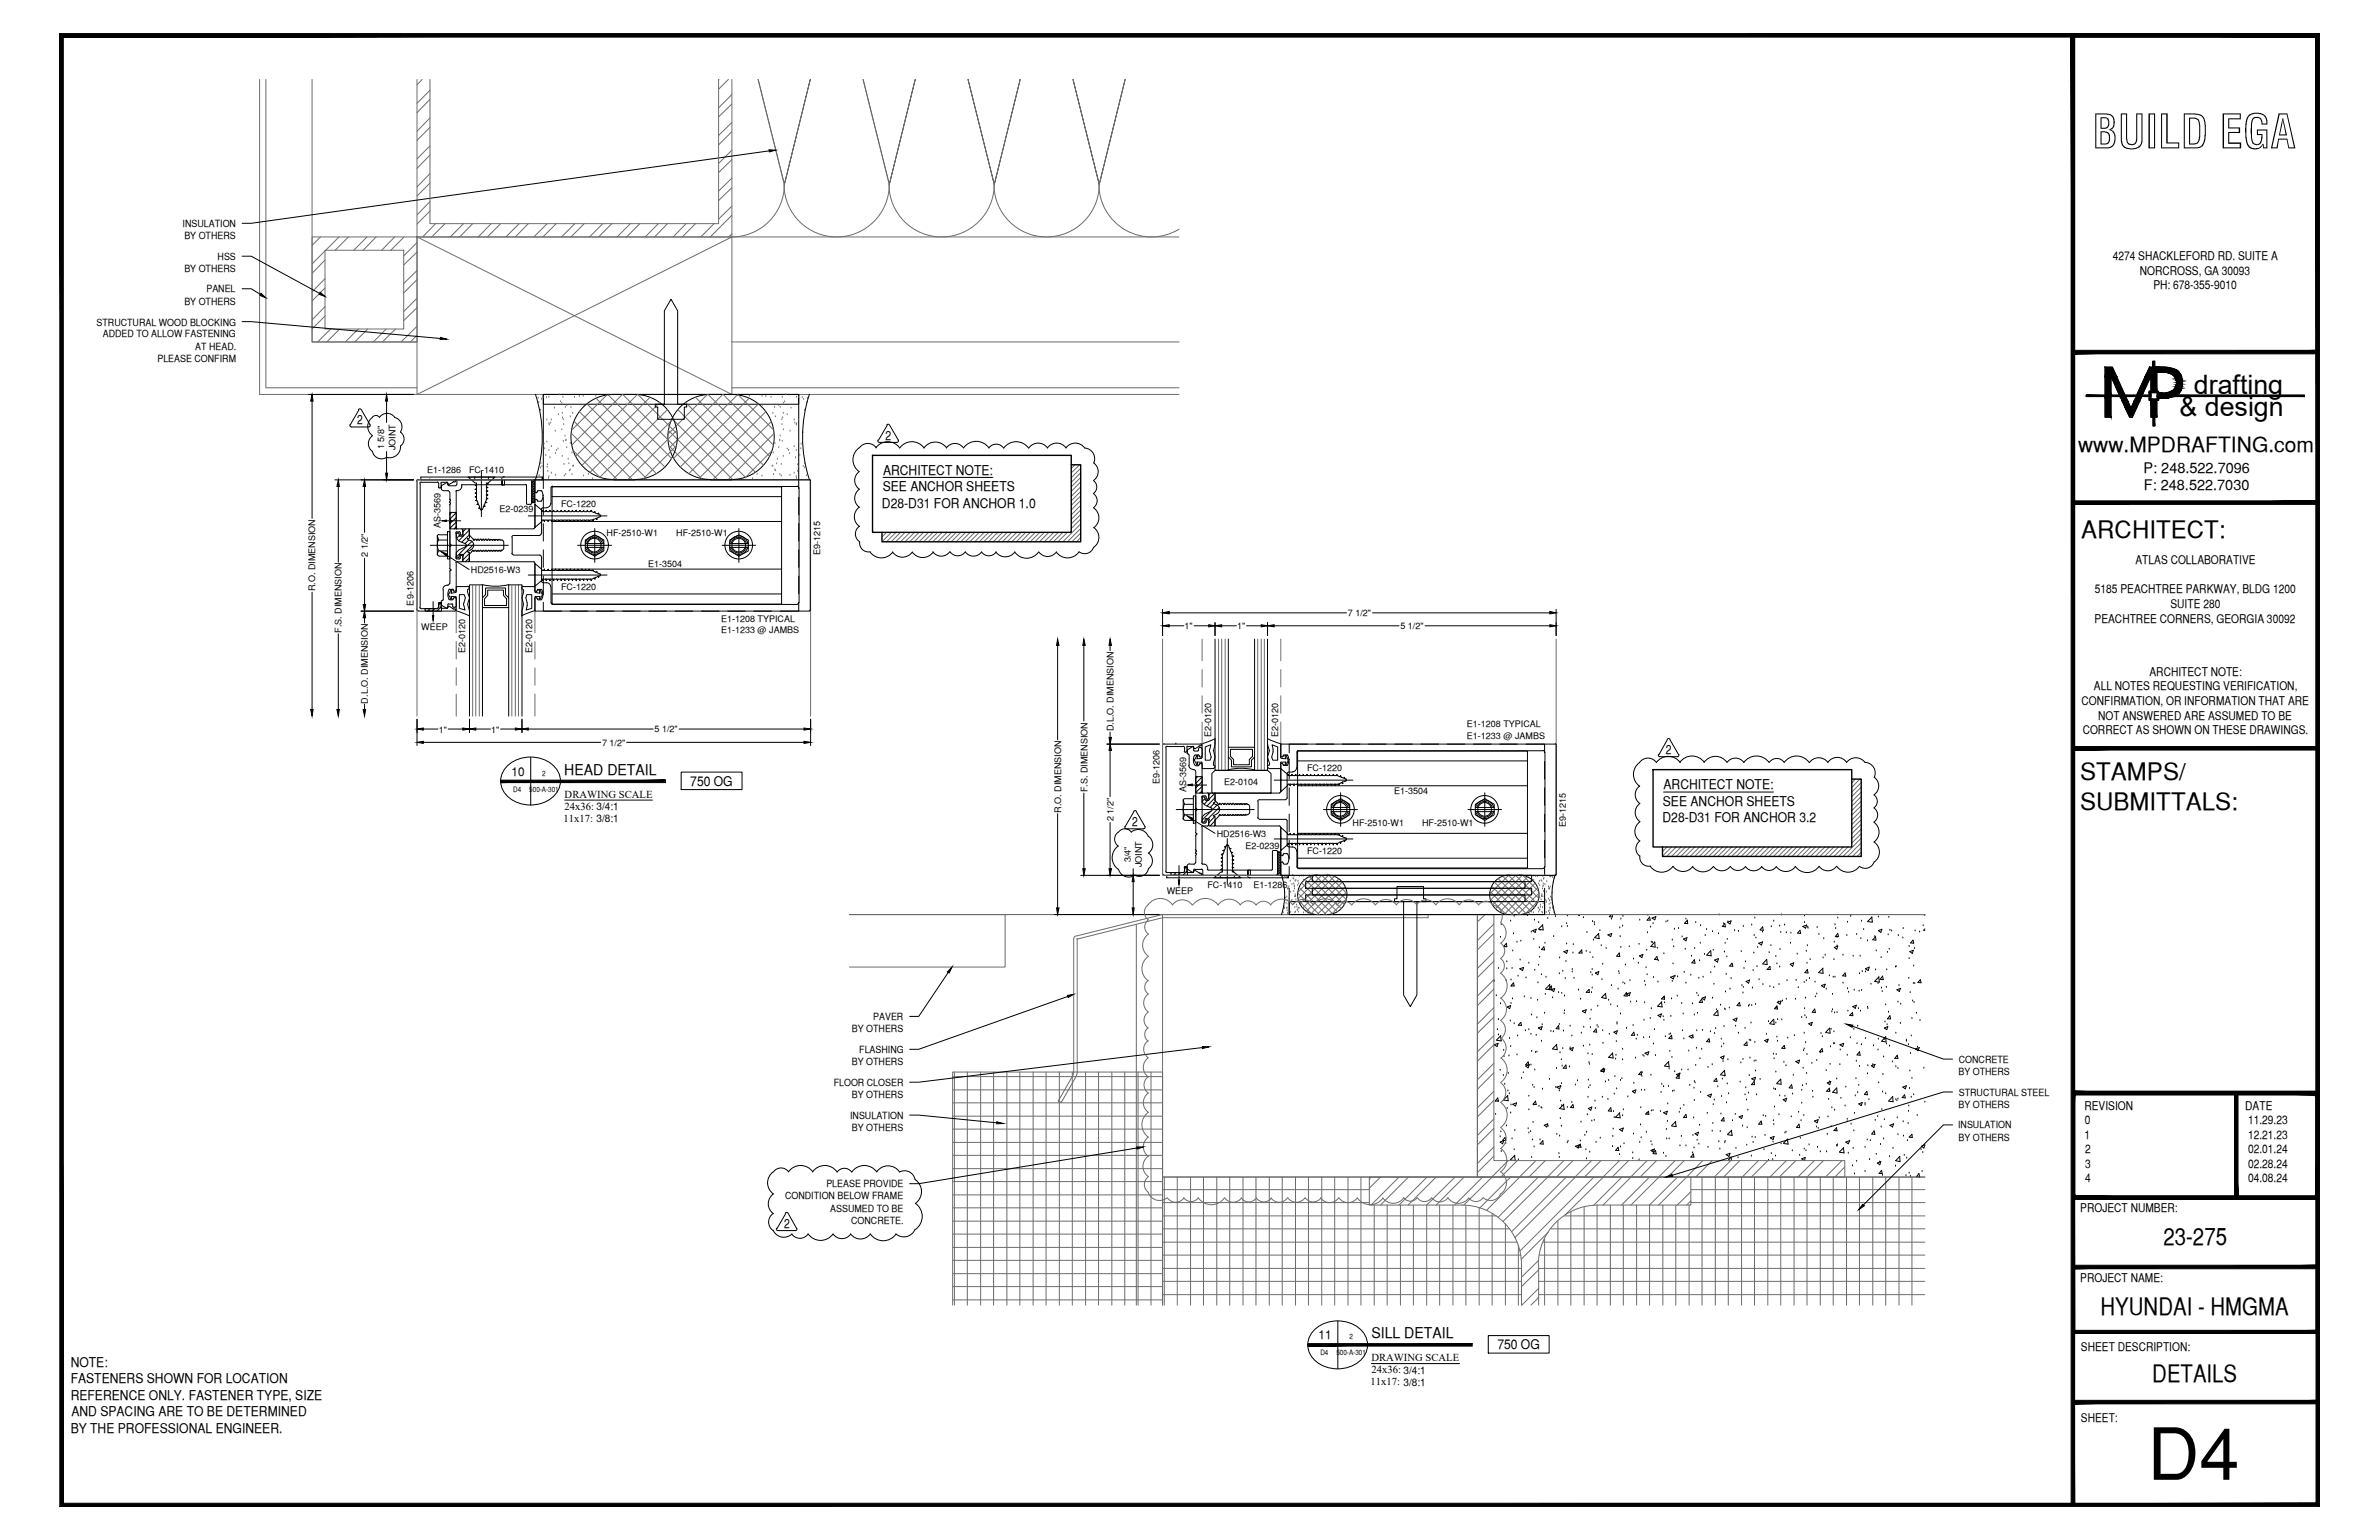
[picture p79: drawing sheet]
<svg xmlns="http://www.w3.org/2000/svg" width="432mm" height="279mm" viewBox="0 0 432 279" stroke-linecap="round" stroke-linejoin="round" font-family="sans-serif">
<defs><g id="words">
<text font-size="13.1" x="389.8" y="268.5">D4</text>
<text font-size="8.5" x="379.8" y="26.9">BUILD EGA</text>
<g font-size="4.9">
<text x="398.2" y="71.5">drafting</text>
<text x="395.6" y="75.5">&amp; design</text>
</g>
<g font-size="4.4">
<text x="377.8" y="97.5">ARCHITECT:</text>
<text x="377.6" y="141.5">STAMPS/</text>
<text x="377.6" y="146.9">SUBMITTALS:</text>
<text x="392.7" y="225.8">23-275</text>
<text x="381.3" y="238.5">HYUNDAI - HMGMA</text>
<text x="390.7" y="250.7">DETAILS</text>
</g>
<text font-size="3.8" x="377.2" y="82">www.MPDRAFTING.com</text>
<g font-size="2.7">
<text x="102.4" y="140.6">HEAD DETAIL</text>
<text x="248.9" y="242.8">SILL DETAIL</text>
</g>
<g font-size="2.6">
<text x="389.1" y="85.8">P: 248.522.7096</text>
<text x="389.1" y="89">F: 248.522.7030</text>
</g>
<g font-size="2.4">
<text x="160.2" y="89.1">SEE ANCHOR SHEETS</text>
<text x="160.3" y="86.1">ARCHITECT NOTE:</text>
<text x="160.1" y="92.1">D28-D31 FOR ANCHOR 1.0</text>
<text x="125.3" y="142.6">750 OG</text>
<text x="301.9" y="143.1">ARCHITECT NOTE:</text>
<text x="301.8" y="149.2">D28-D31 FOR ANCHOR 3.2</text>
<text x="301.8" y="146.2">SEE ANCHOR SHEETS</text>
<text x="271.8" y="244.8">750 OG</text>
<text x="12.8" y="248">NOTE:</text>
<text x="12.8" y="251">FASTENERS SHOWN FOR LOCATION</text>
<text x="12.8" y="253.9">REFERENCE ONLY. FASTENER TYPE, SIZE</text>
<text x="13" y="257">AND SPACING ARE TO BE DETERMINED</text>
<text x="12.8" y="260">BY THE PROFESSIONAL ENGINEER.</text>
</g>
<g font-size="2.3">
<text x="64.8" y="77">2</text>
<text x="160.7" y="79.8">2</text>
<text x="302.4" y="136.8">2</text>
<text x="205.5" y="149.9">2</text>
<text x="142.3" y="222.8">2</text>
</g>
<g font-size="2.2">
<text x="383.5" y="47.1">4274 SHACKLEFORD RD. SUITE A</text>
<text x="388.4" y="49.8">NORCROSS, GA 30093</text>
<text x="390.8" y="52.5">PH: 678-355-9010</text>
<text x="380.2" y="107.6">5185 PEACHTREE PARKWAY, BLDG 1200</text>
<text x="387.6" y="102.3">ATLAS COLLABORATIVE</text>
<text x="380.2" y="113">PEACHTREE CORNERS, GEORGIA 30092</text>
<text x="394" y="110.3">SUITE 280</text>
<text x="380" y="125.2">ALL NOTES REQUESTING VERIFICATION,</text>
<text x="390.1" y="122.6">ARCHITECT NOTE:</text>
<text x="377.8" y="127.9">CONFIRMATION, OR INFORMATION THAT ARE</text>
<text x="380.8" y="130.6">NOT ANSWERED ARE ASSUMED TO BE</text>
<text x="378" y="133.2">CORRECT AS SHOWN ON THESE DRAWINGS.</text>
<text x="92.8" y="140.7">10</text>
<text x="378.3" y="201.3">REVISION</text>
<text x="378.4" y="204">0</text>
<text x="407.5" y="201.3">DATE</text>
<text x="408" y="204">11.29.23</text>
<text x="378.3" y="206.6">1</text>
<text x="378.5" y="209.2">2</text>
<text x="408" y="206.6">12.21.23</text>
<text x="408" y="209.2">02.01.24</text>
<text x="378.5" y="211.9">3</text>
<text x="378.5" y="214.5">4</text>
<text x="408" y="211.9">02.28.24</text>
<text x="408" y="214.5">04.08.24</text>
<text x="377.6" y="219.9">PROJECT NUMBER:</text>
<text x="377.6" y="232.5">PROJECT NAME:</text>
<text x="239.3" y="243">11</text>
<text x="377.7" y="245.2">SHEET DESCRIPTION:</text>
<text x="377.7" y="257.9">SHEET:</text>
</g>
<g font-size="1.9">
<text x="102.3" y="149.1">11x17: 3/8:1</text>
<text x="102.5" y="144.7">DRAWING SCALE</text>
<text x="102.5" y="146.9">24x36: 3/4:1</text>
<text x="248.7" y="251.3">11x17: 3/8:1</text>
<text x="248.9" y="247">DRAWING SCALE</text>
<text x="248.9" y="249.2">24x36: 3/4:1</text>
</g>
<g font-size="1.8">
<text x="33.1" y="41.1">INSULATION</text>
<text x="33.5" y="43.4">BY OTHERS</text>
<text x="39.5" y="47.1">HSS</text>
<text x="33.5" y="49.3">BY OTHERS</text>
<text x="37.5" y="53">PANEL</text>
<text x="17.5" y="59.1">STRUCTURAL WOOD BLOCKING</text>
<text x="33.5" y="55.2">BY OTHERS</text>
<text x="18.7" y="61.2">ADDED TO ALLOW FASTENING</text>
<text x="28.6" y="65.6">PLEASE CONFIRM</text>
<text x="35.4" y="63.4">AT HEAD.</text>
<text x="158.5" y="185">PAVER</text>
<text x="154.6" y="187.3">BY OTHERS</text>
<text x="156" y="191">FLASHING</text>
<text x="151.3" y="197">FLOOR CLOSER</text>
<text x="154.6" y="193.2">BY OTHERS</text>
<text x="355.5" y="195">BY OTHERS</text>
<text x="355.5" y="192.8">CONCRETE</text>
<text x="154.3" y="202.9">INSULATION</text>
<text x="154.6" y="199.2">BY OTHERS</text>
<text x="355.5" y="201">BY OTHERS</text>
<text x="355.5" y="198.8">STRUCTURAL STEEL</text>
<text x="154.6" y="205.2">BY OTHERS</text>
<text x="355.4" y="204.7">INSULATION</text>
<text x="355.5" y="206.9">BY OTHERS</text>
<text x="150" y="215.4">PLEASE PROVIDE</text>
<text x="142.5" y="217.6">CONDITION BELOW FRAME</text>
<text x="150.7" y="219.8">ASSUMED TO BE</text>
<text x="154.5" y="222.1">CONCRETE.</text>
</g>
<g font-size="1.6">
<text x="69.7" y="81.5" transform="rotate(-90 69.7 81.5)">1 5/8&quot;</text>
<text x="71.8" y="81.7" transform="rotate(-90 71.8 81.7)">JOINT</text>
<text x="77.5" y="85.9">E1-1286</text>
<text x="85.2" y="85.9">FC-1410</text>
<text x="79.9" y="95.8" transform="rotate(-90 79.9 95.8)">AS-3569</text>
<text x="90.7" y="93">E2-0239</text>
<text x="101.9" y="92">FC-1220</text>
<text x="66.7" y="101" transform="rotate(-90 66.7 101)">2 1/2&quot;</text>
<text x="110.1" y="97.2">HF-2510-W1</text>
<text x="122.7" y="97.2">HF-2510-W1</text>
<text x="148.8" y="100.7" transform="rotate(-90 148.8 100.7)">E9-1215</text>
<text x="57.2" y="107.3" transform="rotate(-90 57.2 107.3)">R.O. DIMENSION</text>
<text x="85.5" y="103.9">HD2516-W3</text>
<text x="101.9" y="107.1">FC-1220</text>
<text x="117.7" y="102.8">E1-3504</text>
<text x="75.1" y="109.9" transform="rotate(-90 75.1 109.9)">E9-1206</text>
<text x="130.9" y="112.8">E1-1208 TYPICAL</text>
<text x="244.7" y="111.8">7 1/2&quot;</text>
<text x="62" y="114.8" transform="rotate(-90 62 114.8)">F.S. DIMENSION</text>
<text x="76.5" y="114.2">WEEP</text>
<text x="84.5" y="118.4" transform="rotate(-90 84.5 118.4)">E2-0120</text>
<text x="96.6" y="118.4" transform="rotate(-90 96.6 118.4)">E2-0120</text>
<text x="130.9" y="114.9">E1-1233 @ JAMBS</text>
<text x="215" y="114.1">1&quot;</text>
<text x="224.5" y="114.1">1&quot;</text>
<text x="254.2" y="114.1">5 1/2&quot;</text>
<text x="66.7" y="127.6" transform="rotate(-90 66.7 127.6)">D.L.O. DIMENSION</text>
<text x="266.3" y="132">E1-1208 TYPICAL</text>
<text x="79.6" y="132.9">1&quot;</text>
<text x="89.2" y="132.9">1&quot;</text>
<text x="109.3" y="135.3">7 1/2&quot;</text>
<text x="118.8" y="132.8">5 1/2&quot;</text>
<text x="202.1" y="132.7" transform="rotate(-90 202.1 132.7)">D.L.O. DIMENSION</text>
<text x="219.8" y="133.7" transform="rotate(-90 219.8 133.7)">E2-0120</text>
<text x="232" y="133.7" transform="rotate(-90 232 133.7)">E2-0120</text>
<text x="266.3" y="134">E1-1233 @ JAMBS</text>
<text x="197.4" y="143.7" transform="rotate(-90 197.4 143.7)">F.S. DIMENSION</text>
<text x="210.4" y="142.2" transform="rotate(-90 210.4 142.2)">E9-1206</text>
<text x="215.3" y="143.7" transform="rotate(-90 215.3 143.7)">AS-3569</text>
<text x="222.2" y="142.4">E2-0104</text>
<text x="237.2" y="140">FC-1220</text>
<text x="192.6" y="147.4" transform="rotate(-90 192.6 147.4)">R.O. DIMENSION</text>
<text x="202.1" y="149" transform="rotate(-90 202.1 149)">2 1/2&quot;</text>
<text x="245.5" y="149.8">HF-2510-W1</text>
<text x="253" y="144.1">E1-3504</text>
<text x="258.1" y="149.8">HF-2510-W1</text>
<text x="284.2" y="150" transform="rotate(-90 284.2 150)">E9-1215</text>
<text x="220.9" y="151.8">HD2516-W3</text>
<text x="226.1" y="154">E2-0239</text>
<text x="237.2" y="155">FC-1220</text>
<text x="205.2" y="156.4" transform="rotate(-90 205.2 156.4)">3/4&quot;</text>
<text x="207.3" y="157.4" transform="rotate(-90 207.3 157.4)">JOINT</text>
<text x="219.1" y="161.1">FC-1410</text>
<text x="227.5" y="161.1">E1-1286</text>
<text x="211.8" y="162.2">WEEP</text>
</g>
<g font-size="1.3">
<text x="93.2" y="143.6">D4</text>
<text x="96.1" y="143.6">500-A-301</text>
<text x="98.4" y="140.7">2</text>
<text x="239.6" y="245.9">D4</text>
<text x="242.6" y="245.9">500-A-301</text>
<text x="244.9" y="243">2</text>
</g>
</g></defs>
<!-- layer: SURROUNDING CONDITIONS -->
<g fill="none" stroke="#6c6c6c" stroke-width=".18">
<path d="M47.1 14.4v57.2h28.6l57.1-28.6M48.3 14.4v56h27.4M56.6 14.4v47.6h19.1M75.7 14.4v47.6h-19.1v-19h76.2M76.6 14.4l-.9 1M78 14.4v26.2h52.4v-26.2M78 16.4l-2.3 2.3M78 18l-2.3 2.4M130.5 14.4l-.1 .1M132.2 14.4l-1.8 1.8M132.8 17.1l-2.4 2.5M132.8 18.9l-2.4 2.3"/>
<path d="M132.8 14.4v28.6M137.6 14.4l4.8 19.1 4.7-19.1-4.7 19.1zM156.7 14.4l4.7 19.1 4.7-19.1-4.7 19.1zM175.7 14.4l4.8 19.1-4.8-19.1M194.8 14.4l4.7 19.1-4.7-19.1M78 21.4l-2.3 2.4M78 26.5l-2.3 2.3M78 31.5l-2.3 2.4M78 36.6l-2.3 2.4M78 23.1l-2.3 2.4M78 28.1l-2.3 2.4M78 33.2l-2.3 2.4"/>
<path d="M78 38.3l-2.3 2.3M132.8 27.2l-2.4 2.5M132.8 22.2l-2.4 2.4M132.8 32.3l-2.4 2.4M132.8 37.4l-2.4 2.4M132.8 23.9l-2.4 2.4M132.8 29l-2.4 2.3M132.8 34l-2.4 2.4M132.8 39.1l-3.9 3.9M142.3 33.4a9.6 9.6 0 0 0 9.6 9.6 9.6 9.6 0 0 0 9.5-9.6M142.4 33.4a9.6 9.6 0 0 1-9.6 9.6M161.4 33.4a9.6 9.6 0 0 0 9.5 9.6 9.6 9.6 0 0 0 9.6-9.6"/>
<path d="M180.4 33.4a9.6 9.6 0 0 0 9.6 9.6 9.6 9.6 0 0 0 9.5-9.6M180.5 33.5l4.7-19.1-4.7 19.1M199.5 33.4a9.6 9.6 0 0 0 14.5 8.2M199.5 33.5l4.7-19.1-4.7 19.1M58.2 43l-1.6 1.5M59 45.4h14.3v14.3h-14.3zM59 45.5l-2.4 2.4M59 52.3l-2.4 2.3M59 57.3l-2.4 2.4M59 50.5l-2.4 2.5M59 55.6l-2.4 2.4M59 47.2l-2.4 2.4"/>
<path d="M60 59.7l-2.3 2.3M61.5 43l-2.4 2.4M61.7 59.7l-2.4 2.3M63.2 43l-2.4 2.4M65.1 59.7l-2.4 2.3M66.6 43l-2.4 2.4M66.7 59.7l-2.3 2.3M68.3 43l-2.4 2.4M70.1 59.7l-2.3 2.3M71.6 43l-2.3 2.4M71.8 59.7l-2.4 2.3M73.3 43l-2.4 2.4"/>
<path d="M75.7 59.2l-2.9 2.8M75.7 43h57.1v28.6h-57.1zM75.7 43l57.1 28.6h81.2M75.7 44l-2.4 2.4M75.7 49.1l-2.4 2.3M75.7 54.1l-2.4 2.4M75.7 45.7l-2.4 2.4M75.7 50.7l-2.4 2.4M75.7 55.8l-2.4 2.4M79.1 40.6l-2.4 2.4M80.8 40.6l-2.4 2.4M84.1 40.6l-2.4 2.4"/>
<path d="M85.8 40.6l-2.4 2.4M89.2 40.6l-2.4 2.4M90.9 40.6l-2.4 2.4M94.2 40.6l-2.4 2.4M95.9 40.6l-2.4 2.4M99.3 40.6l-2.4 2.4M101 40.6l-2.4 2.4M104.3 40.6l-2.4 2.4M106 40.6l-2.4 2.4M109.4 40.6l-2.4 2.4M111.1 40.6l-2.5 2.4M114.4 40.6l-2.4 2.4"/>
<path d="M116.1 40.6l-2.4 2.4M119.5 40.6l-2.4 2.4M121.2 40.6l-2.4 2.4M124.5 40.6l-2.3 2.4M126.2 40.6l-2.4 2.4M129.6 40.6l-2.4 2.4M132.8 42.4l-.5 .6M132.8 43h81.2M75.7 60.8l-1.2 1.2M132.8 62h81.2M132.8 70.4h81.2M182.4 165.9h-28.2h195.2h-195.2h28.2v9.6h-28.2"/>
<path d="M195.4 169.8l-.3 .1-.2 .5v24.1l-.2 .6M195.5 170.3h.1M195.5 169.8l15.4-3.9h48.3v.6h-48.2l-15.4 3.9M195.5 170.4v24.4l-.2 .6-2.6 4.6M195.6 170.4h-.1M206.2 167.7v69.1M208.4 164.2a2.67 2.67 0 0 1 4.4 0 2.19 2.19 0 0 1 3.6 0M208.4 177.9a1.49 1.49 0 0 0 0 2.4 2.02 2.02 0 0 0 0 3.3M208.4 173.5a2.7 2.7 0 0 0 0 4.4M208.4 164.1a1.69 1.69 0 0 0 0 2.8 1.56 1.56 0 0 0 0 2.6M208.4 169.5a2.44 2.44 0 0 0 0 4M211 165.9h57.2v47.7h-57.2z"/>
<path d="M216.5 164.2a2.83 2.83 0 0 1 4.6 0M221.1 164.2a2.43 2.43 0 0 1 4 0 1.75 1.75 0 0 1 2.9 0M228 164.2a1.62 1.62 0 0 1 2.7 0M230.6 164.2a2.48 2.48 0 0 1 4.1 0 2.23 2.23 0 0 1 3.6 0 2.64 2.64 0 0 1 4.4 0M242.7 164.2a1.62 1.62 0 0 1 2.6 0M245.4 164.2a2.57 2.57 0 0 1 4.2 0M257.1 164.2a2.13 2.13 0 0 1 3.5 0M257.1 164.2a2.25 2.25 0 0 0-3.6 0 2.34 2.34 0 0 0-3.8 0M260.6 164.2a2.57 2.57 0 0 1 4.2 0M264.9 164.2a2.13 2.13 0 0 1 3.4 0M268.2 165.9h2.9v44.7h63.7v3h-66.6zM268.4 164.2a1.55 1.55 0 0 1 2.5 0 2.13 2.13 0 0 1 1.5 3.1"/>
<path d="M269.6 165.9l-1.4 1.4M271.1 167.6l-2.9 3M271.1 172.7l-2.9 3M271.1 177.7l-2.9 3M271.1 169.4l-2.9 2.9M271.1 174.4l-2.9 3M271.1 179.5l-2.9 2.9M272.4 173.9a1.62 1.62 0 0 1 0 2.7M272.4 176.6a2.76 2.76 0 0 1 0 4.5 2.44 2.44 0 0 1 0 4M272.4 167.4a2.26 2.26 0 0 1 0 3.7 1.68 1.68 0 0 1 0 2.8M349.4 165.9h-81.2v47.7h81.2h-138.4v23.2v-42.3h-38.1v42.3M172.9 197.7h38.1"/>
<path d="M172.9 195.3h38.1M173.2 194.5v42.3M175.6 194.5v42.3M178 194.5v42.3M180.3 194.5v42.3M182.8 194.5v42.3M185.1 194.5v42.3M187.5 194.5v42.3M189.9 194.5v42.3M192.1 199.6a.29 .29 0 0 0 .1 .4 .29 .29 0 0 0 .4-.1M192.3 194.5v42.3M192.6 199.9h.1"/>
<path d="M194.6 194.5v42.3M194.8 195.1l-2.6 4.5M197 194.5v42.3M199.4 194.5v42.3M201.8 194.5v42.3M204.2 194.5v42.3M206.6 194.5v42.3M208.4 188.8a1.87 1.87 0 0 0 0 3.1M208.4 183.6a1.75 1.75 0 0 0 0 2.9M208.4 186.5a1.49 1.49 0 0 0 0 2.4M208.4 195.3a1.81 1.81 0 0 0 0 3 2.15 2.15 0 0 0 0 3.5M208.4 191.9a2.13 2.13 0 0 0 0 3.5"/>
<path d="M208.9 194.5v42.3M271.1 182.8l-2.9 3M271.1 187.9l-2.9 2.9M271.1 192.9l-2.9 3M271.1 198l-2.9 3M271.1 184.5l-2.9 3M271.1 189.5l-2.9 3M271.1 194.6l-2.9 3M271.1 199.6l-2.9 3M272.4 196.4a2.19 2.19 0 0 1 0 3.6M272.4 185.1a2 2 0 0 1 0 3.3M272.4 191.9a2.7 2.7 0 0 1 0 4.5"/>
<path d="M272.4 188.4a2.19 2.19 0 0 1 0 3.5M172.9 219.1h38.1M172.9 216.8h38.1M172.9 214.4h38.1M172.9 212h38.1M172.9 209.6h38.1M172.9 207.3h38.1M172.9 204.9h38.1M172.9 202.5h38.1M172.9 200.1h38.1M208.4 216.4a2.19 2.19 0 0 0 3.5 .9M208.4 209.8a2.25 2.25 0 0 0 0 3.7"/>
<path d="M208.4 206.3a2.13 2.13 0 0 0 0 3.5M208.4 201.8a2.76 2.76 0 0 0 0 4.5M208.5 213.5a1.75 1.75 0 0 0 0 2.8M211 218.2h37.5M211 215.8h37.5M211.3 213.6v23.2M211.9 217.4a1.81 1.81 0 0 0 3 0M213.7 213.6v23.2M214.9 217.3a1.62 1.62 0 0 0 2.6 0M216.1 213.6v23.2M217.5 217.3a2.89 2.89 0 0 0 4.7 0M218.4 213.6v23.2"/>
<path d="M220.9 213.6v23.2M222.3 217.3a1.87 1.87 0 0 0 3 0M223.2 213.6v23.2M225.3 217.3a1.68 1.68 0 0 0 2.7 0M225.6 213.6v23.2M228 213.6v23.2M228 217.3a1.68 1.68 0 0 0 2.8 0M230.4 213.6v23.2M230.7 217.4a1.81 1.81 0 0 0 3 0M232.7 213.6v23.2M233.7 217.3a1.94 1.94 0 0 0 3.2 0M235.1 213.6v23.2"/>
<path d="M236.9 217.3a1.75 1.75 0 0 0 2.9 0M237.5 213.6v23.2M239.7 217.3a2 2 0 0 0 3.3 0M239.9 213.6v23.2M242.3 213.6v23.2M243 217.3a2.06 2.06 0 0 0 3.4 0M244.7 213.6v23.2M246.4 217.4a2.83 2.83 0 0 0 4.6 0M247 213.6v23.2M248.9 213.6l-.4 .3M249.4 218.6v18.2M250.6 213.6l-2.1 2"/>
<path d="M251.8 218.6v18.2M253.9 213.6l-5 5M254.2 218.6v18.2M255.7 213.6l-5.1 5M256.5 218.6v18.2M257.2 217.3a1.5 1.5 0 0 1-2.4 0 2.32 2.32 0 0 1-3.8 0M257.3 217.3a1.56 1.56 0 0 0 2.5 0M259 213.6l-5.1 5M259.9 217.3a1.81 1.81 0 0 0 2.9 0 2.28 2.28 0 0 0 3.8 0M260.7 213.6l-5.1 5M261.3 218.6v18.2M263.7 218.6v18.2"/>
<path d="M264.1 213.6l-5.1 5v18.2M265.3 218.6a10.8 10.8 0 0 1 10.9 10.9v7.3M265.4 218.6h-16.9v-5h58.4v5h-16.8M265.7 213.6l-5 5M266.1 218.7v18.1M266.6 217.3a1.56 1.56 0 0 0 2.5 0M268.5 219.1v17.7M269.1 213.6l-5.1 5M270.8 213.6l-5.1 5M271.1 203l-2.9 3M271.1 208.1l-2.9 3M271.1 204.7l-2.9 3"/>
<path d="M271.1 209.7l-2.9 3M272.4 200a2.79 2.79 0 0 1 0 4.6 2.33 2.33 0 0 1 0 3.8 2.58 2.58 0 0 1 0 4.2 2.44 2.44 0 0 1 0 4M272.4 216.6a2 2 0 0 1-3.2 .7M273.7 210.6l-2.9 3M274.2 213.6l-5.6 5.5M275.4 210.6l-3 3M275.8 213.6l-6 6M278.8 210.6l-3 3M279.2 213.6l-7.3 7.3M280.5 210.6l-3 3M280.9 213.6l-8.1 8M283.8 210.6l-2.9 3"/>
<path d="M284.3 213.6l-9.9 9.9M285.1 219.8v17M285.5 210.6l-3 3M285.9 213.6l-10.9 10.9M287.5 218.9v17.9M288.9 210.6l-3 3M289.3 213.6l-13.4 13.3M289.9 218.6v18.2M290 218.6a10.8 10.8 0 0 0-10.8 10.9M290.6 210.6l-3 3M291 213.6l-6.9 6.8M292.3 218.6v18.2"/>
<path d="M293.9 210.6l-2.9 3M294.4 213.6l-5.2 5.1M294.6 218.6v18.2M295.6 210.6l-3 3M296 213.6l-5 5M297.1 218.6v18.2M299 210.6l-3 3M299.4 213.6l-5.1 5M300.7 210.6l-3 3M301.1 213.6l-5.1 5M301.8 218.6v18.2M304 210.6l-2.9 3"/>
<path d="M304.2 218.6v18.2M304.5 213.6l-5.1 5v18.2M305.7 210.6l-3 3M306.6 218.6v18.2M306.9 218.2h42.5M306.9 215.8h42.5M306.9 216.2l-2.5 2.4M306.9 217.9l-.8 .7M308.9 213.6v23.2M309.1 210.6l-8 8M310.8 210.6l-3 3M311.3 213.6v23.2"/>
<path d="M313.7 213.6v23.2M314.1 210.6l-3 3M315.8 210.6l-2.9 3M316.1 213.6v23.2M318.5 213.6v23.2M319.2 210.6l-3 3M320.9 213.6v23.2M320.9 210.6l-3 3M323.2 213.6v23.2M324.2 210.6l-3 3M325.6 213.6v23.2M325.9 210.6l-2.9 3"/>
<path d="M329.3 210.6l-3 3M330.4 213.6v23.2M331 210.6l-3 3v23.2M332.7 213.6v23.2M334.3 210.6l-3 3M334.8 211.7l-1.7 1.9M335.2 213.6v23.2M337.5 213.6v23.2M339.9 213.6v23.2M342.3 213.6v23.2M344.7 213.6v23.2M347 213.6v23.2"/>
<path d="M172.9 235.8h38.1M172.9 233.4h38.1M172.9 231.1h38.1M172.9 228.7h38.1M172.9 226.3h38.1M172.9 223.9h38.1M172.9 221.6h38.1M211 234.9h65.2M211 232.5h65.2M211 230.1h65.2M211 227.7h65M211 225.4h64.4"/>
<path d="M211 222.9h63M211 220.6h60.5M270.8 220.2v16.6M273.2 222.1v14.7M275.6 226v10.8M279.3 234.9h70.1M279.3 232.5h70.1M279.3 230.1h70.1M279.3 228.7l-3.1 3M279.3 233.7l-3.1 3.1M279.3 230.4l-3.1 3M279.3 235.4l-1.4 1.4"/>
<path d="M279.3 229.5v7.3M279.4 227.7h70M280.1 225.4h69.3M280.4 224.7v12.1M281.1 223.5l-4.9 4.9M281.4 222.9h68M282.8 221.5v15.3M283.9 220.6h65.5"/>
</g>
<!-- layer: NOTES -->
<g fill="#fff" stroke="#fff" stroke-width=".18">
<path d="M33 45.1v4.9l10.4-4.9zM33 50l10.4-4.9v4.9z"/>
<path d="M33 51.1v4.8l10.4-4.8zM33 55.9l10.4-4.8v4.8z"/>
<path d="M32.6 39.2v4.9l10.8-4.9zM32.6 44.1l10.8-4.9v4.9z"/>
<path d="M15.8 57v9.3l27.6-9.3zM15.8 66.3l27.6-9.3v9.3z"/>
<path d="M154.1 183.1v4.9l10.4-4.9zM154.1 188l10.4-4.9v4.9z"/>
<path d="M154.1 189v4.9l10.4-4.9zM154.1 193.9l10.4-4.9v4.9z"/>
<path d="M150.8 195v4.9l13.7-4.9zM150.8 199.9l13.7-4.9v4.9z"/>
<path d="M153.9 201v4.8l10.6-4.8zM153.9 205.8l10.6-4.8v4.8z"/>
<path d="M354.9 190.8v4.9l10.5-4.9zM354.9 195.7l10.5-4.9v4.9z"/>
<path d="M354.9 196.8v4.9l17.7-4.9zM354.9 201.7l17.7-4.9v4.9z"/>
<path d="M354.9 202.8v4.8l10.7-4.8zM354.9 207.6l10.7-4.8v4.8z"/>
<path d="M140.7 213.4v9.3l23.8-9.3zM140.7 222.7l23.8-9.3v9.3z"/>
</g>
<g fill="#000" stroke="#000" stroke-width=".18">
<path d="M139.6 27.2h1.2l-1.2 .4zM47.4 53.2l.9 .8-1.1-.4zM58.1 53l.9 .8-1.1-.4zM79.9 61.2l1.2 .3-1.2 .1zM80.1 100.1l1.1 .4-.2 .3zM215.5 148l1 .5-.2 .3zM172.8 175.5l-.5 1-.3-.2zM193.7 180.6l1.2-.2-1 .6zM218.2 189.9h1.3l-1.3 .3zM335.1 185.8l1.2 .2-.1 .4zM180.9 203.5l1.2 .3-1.2 .1zM206.3 208.1h1.2l-1.1 .4z"/>
<path d="M302.4 213.6l1.1-.6 .1 .4zM338.1 218.5l.3 .3-1 .7z"/>
</g>
<g fill="none" stroke="#000" stroke-width=".18">
<path d="M139.6 27.4l-94 13.1h-1.7M43.9 46.5h1.7l12.4 6.7M43.9 52.4h1.7l1.6 1M43.9 58.4h1.7l34.3 3M160.3 86.6h19.9M81 100.7l4.2 2.6M123.6 140.1h11.1v3.2h-11.1zM216.4 148.7l4.1 2.5M301.9 143.7h20M172.1 176.5l-5.3 7.9h-1.7M193.8 180.8l-27 9.6h-1.7M218.2 190.1l-51.4 6.2h-1.7"/>
<path d="M336.2 186.2l16.5 6h1.7M354.4 198.1h-1.7l-49.2 15.1M165.1 202.3h1.7l14.1 1.4M206.4 208.3l-39.6 6.5h-1.7M354.4 204.1h-1.7l-14.5 14.5M270.1 242.3h11.1v3.2h-11.1z"/>
</g>
<!-- layer: SURROUNDING CONDITIONS -->
<g fill="none" stroke="#000" stroke-width=".18">
<path d="M271.1 177.7v.3M272 175.7h.1M272.4 170.1h.1M272.5 167.8h.1M273.4 177.9h.1M273.4 171.1l.1 .7-.6-.1zM273.5 174.5h.1M273.5 175.8h.1M274.2 167.1h.1M274.3 177.8h.1M274.4 178.9h.1M274.4 175.7h.1"/>
<path d="M274.6 172.5h.1M274.7 169.4h.1M274.7 178.3l.1 .6h-.5zM274.8 166.2h.1M275.3 170.9h.1M275.5 177.1h.1M275.8 175.8l.7-.3-.1 .6zM275.9 174.2h.1M276 170.8h.1M277 177.4h.1M277.2 166.1h.1M277.5 174.8h.1"/>
<path d="M277.9 169.1h.1M278.2 168.8l.6-.2-.2 .6zM278.4 170.4h.1M278.5 166.9h.1M278.6 176h.1M279.1 178.3h.1M279.3 175.1h.1M279.3 167.4h.1M279.4 172h.1M279.5 173.7h.1M279.5 168.8h.1M279.8 176.8h.1"/>
<path d="M280 167.8l.1 .9-.8-.1M280 167.8l-.7 .7M280.2 171.8l.2 .5h-.6zM280.4 171.1h.1M280.6 177.3h.1M280.9 166.6h.1M281.2 178.6l.2 1-.9-.1M281.3 178.6l-.8 .8M281.6 178.9l.1 .6h-.6zM281.6 179.6l.6-.3-.2 .6zM282 169.9h.1M282.3 166.3h.1"/>
<path d="M283 176.7h.1M283.1 173.8h.1M283.5 168.1h.1M283.7 176.2h.1M283.8 172.7l.7-.3-.1 .6zM284.1 177.5h.1M284.2 174.4h.1M284.4 171.3h.1M284.4 167.6h.1M284.5 168.1h.1M284.5 166.2h.1M285.4 176.3h.1"/>
<path d="M285.4 175.9h.1M285.5 172.9h.1M285.6 171.4h.1M285.7 177.5h.1M286.4 165.9l.2 .2 .1-.2M286.5 179.6h.1M287.1 172.3v.6h-.5zM287.4 166.5h.1M287.9 172.6h.1M288 169.2h.1M288.4 179.5l.1 .6-.6-.1zM288.6 172.8h.1"/>
<path d="M288.7 176.5h.1M289 176.9h.1M289 175.9h.1M289 179.3h.1M289.1 167.2h.1M289.1 173.7h.1M289.2 170.6h.1M289.4 167.4h.1M289.4 167.8h.1M289.6 176.5l.6-.2-.2 .5zM290.1 169.4l.2 .9-.9-.2 .8-.7M290.4 168.8h.1"/>
<path d="M290.6 171.6h.1M290.8 177.7h.1M290.9 174.9h.1M291.5 172.1h.1M291.8 169.6l.7-.2-.1 .5zM292.4 165.9l-.3 .4 .6 .1-.1-.5M292.5 178.8h.1M292.5 166.8h.1M293.7 179.5h.1M293.8 176.3h.1M293.9 176.7h.1M293.9 172.9l.1 .6h-.6z"/>
<path d="M293.9 173.1h.1M294 168.3h.1M294.1 169.9h.1M294.2 166.8h.1M294.2 171.9h.1M294.5 168h.1M294.6 166.2h.1M294.6 178.3h.1M294.9 178.5h.1M295 175.1h.1M295.7 171.8h.1M295.8 177.9h.1"/>
<path d="M296.5 174h.1M297.4 174.8h.1M297.5 171.3h.1M297.6 173.4l.6-.2-.2 .5zM297.6 166.9h.1M298.5 178.1h.1M298.6 178.8h.1M298.8 175.6h.1M298.9 172.4h.1M299 176.8h.1M299 169.2h.1M299.1 166.1h.1"/>
<path d="M299.4 166.4l.1 .5h-.5zM299.6 168.2h.1M299.7 170.9h.1M299.8 166.6l.7-.3-.1 .6zM299.9 171h.1M300 167.6h.1M300.1 177.4h.1M300.4 170.9l-.7 .8M300.4 170.9v.9l-.8-.1M300.7 173.5l.2 .6h-.6zM300.8 172h.1M300.9 178.2h.1"/>
<path d="M301 174.3h.1M302 173h.1M302.4 167.3h.1M302.7 167.1h.1M303.2 177.3l.7-.3-.2 .6zM303.5 178.1h.1M303.5 170.6h.1M303.7 174.9h.1M303.8 171.8h.1M303.9 168.6h.1M304 177.1h.1M304.5 177.2h.1"/>
<path d="M304.7 168.5h.1M305.3 170h.1M305.6 170.4l.6-.3-.2 .6zM305.7 176.4h.1M305.9 172.2h.1M306 166.8h.1M306 178.4h.1M306.3 166.9v.7l-.5-.1zM306.9 176.9h.1M307 173.5h.1M307.5 174.1l.2 .7-.6-.1zM307.6 172.1h.1"/>
<path d="M307.8 167.4h.1M308.4 177.5h.1M308.5 174.3h.1M308.6 171.1h.1M308.7 168h.1M309.1 177.3h.1M309.4 173.2h.1M309.5 169.7h.1M309.8 168.7h.1M310.5 176.5h.1M310.5 172.5l-.7 .7M310.5 172.5l.1 .9-.8-.1"/>
<path d="M310.8 169h.1M311 172.4h.1M311.1 178.6h.1M311.2 175.5h.1M311.2 174.2l.7-.3-.2 .7zM311.9 169.4h.1M312 166h.1M312.9 167.6h.1M313 172.7h.1M313.1 167.6l.1 .5h-.6zM313.1 171.1h.1M313.2 180h.1"/>
<path d="M313.3 176.8h.1M313.4 173.6h.1M313.5 170.4h.1M313.6 167.3l.6-.2-.2 .5zM313.6 167.3h.1M314 179.5h.1M314.2 177.5h.1M314.4 174.8l.1 .5h-.6zM314.8 168.8h.1M315.5 169h.1M316 172.7h.1M316.2 178.8h.1"/>
<path d="M316.4 179.1h.1M316.4 168.1h.1M316.5 175.7h.1M316.8 174.5h.1M316.9 178.1l.7-.3-.2 .6zM317.9 167.8h.1M318.1 179.3h.1M318.2 176.1h.1M318.3 172.9h.1M318.4 169.7h.1M318.5 166.6h.1M318.7 170.2h.1"/>
<path d="M318.9 175.4h.1M319 171.9h.1M319.2 171.1l.7-.2-.2 .5zM319.3 177.7h.1M319.9 169.1h.1M319.9 168.1l.1 .7-.5-.1zM320 178.6h.1M320.7 174.1l-.7 .7M320.7 174.1v.9l-.8-.1M321.1 172.8h.1M321.2 179h.1M321.2 175.3l.1 .6h-.6z"/>
<path d="M321.4 171.6h.1M321.5 168.1h.1M321.9 167.1h.1M321.9 179.2h.1M322.3 173.5h.1M322.5 174.9h.1M322.9 178.6h.1M323 175.5h.1M323 168h.1M323.1 172.3h.1M323.2 169.2h.1M323.3 166h.1"/>
<path d="M323.9 167.8h.1M324.2 169.2h.1M324.4 177.9h.1M324.9 174.9l.7-.2-.2 .6zM325 171.1h.1M325.1 169.3h.1M326 177.9h.1M326.2 173.1h.1M326.4 179.2h.1M326.7 168.8l.1 .6-.5-.1zM327.2 168.1l.7-.3-.2 .6zM327.5 178.2h.1"/>
<path d="M327.5 167.4h.1M327.5 166.2h.1M327.9 177.9h.1M327.9 172.6h.1M328 174.8h.1M328 171.6h.1M328 175.9l.2 .6h-.6zM328.1 168.2h.1M328.2 168.4h.1M328.4 177.5h.1M328.5 174.1h.1M329.4 178.2h.1"/>
<path d="M329.8 168.3h.1M330.1 169.5h.1M330.6 178.8l.7-.2-.2 .5zM330.8 175.7l.1 .9-.8-.1M330.9 173.8h.1M330.9 175.6l-.8 .8M331 170.3h.1M331.3 173.3h.1M331.5 179.5h.1M332 177h.1M332.7 177.3h.1M332.9 174.1h.1"/>
<path d="M332.9 170.9h.1M332.9 171.9l.7-.3-.2 .6zM333.1 167.8h.1M333.1 177.3h.1M333.2 168.5h.1M333.4 170.1h.1M333.4 171.6h.1M333.6 166.6h.1M333.6 169.4l.1 .5h-.6zM334.5 173.3h.1M334.5 178.4h.1M334.9 176.5l.1 .6-.5-.1z"/>
<path d="M335.2 169.7h.1M335.3 167.3h.1M335.3 179.4h.1M335.9 166.2h.1M336.4 173.5h.1M336.5 179.6h.1M337 169.5h.1M337.4 179.8h.1M337.5 176.7h.1M337.6 173.5h.1M337.8 170.3h.1M337.9 167.1h.1"/>
<path d="M337.9 179.7h.1M338 176.3h.1M338.3 168.7h.1M338.6 176.3h.1M338.6 175.8l.7-.3-.2 .6zM339 170.7h.1M339.6 178.6h.1M339.7 166.4l.2 .9-.9-.1M339.8 166.4l-.8 .7M340.3 169.9h.1M340.4 176h.1M340.4 169.9l.1 .7-.6-.1z"/>
<path d="M340.6 172.5h.1M340.9 178.4h.1M340.9 166.4h.1M340.9 168.8l.7-.2-.2 .6zM341 177.2l.1 1-.9-.1M341.1 177.2l-.8 .8M341.4 173.7h.1M341.5 179.3h.1M341.6 179.9h.1M341.7 177.1l.1 .6h-.6zM342.4 179.1h.1M342.5 176h.1"/>
<path d="M342.6 172.8h.1M342.7 169.6h.1M342.8 166.4h.1M342.9 172.2h.1M343 168.8h.1M343.3 168.9h.1M344 175.5h.1M344.2 175.4h.1M344.6 169.7h.1M344.7 178.8h.1M344.9 179.3l-.2 .6-.4-.3 .7-.3M345.4 170.2h.1"/>
<path d="M345.4 168.5h.1M346.5 177.5h.1M346.5 171.7h.1M346.5 173.9h.1M346.6 172.7l.7-.3-.2 .6zM347.2 170.6l.1 .5h-.5zM347.3 178.4h.1M347.3 175.3h.1M347.5 172.1h.1M347.5 178.4h.1M347.6 168.9h.1M348.4 169.1h.1"/>
<path d="M348.6 177.7l.1 .6-.6-.1zM349.1 168h.1M349.1 168.8h.3M349.2 165.9l.2 .2M349.4 168.5l-.2 .2M271.2 189.5l.7-.2-.2 .6zM271.6 180.7h.1M271.8 186.8h.1M271.8 199.2l.2 .6h-.6zM271.9 199.8h.1M272 185h.1M272 187.8h.1"/>
<path d="M272.3 194.2h.1M272.4 182.1h.1M272.4 188l.1 .8-.9-.1M272.4 187.9l-.7 .8M272.9 195.1h.1M272.9 190.6h.1M273 191.7h.1M273.1 196.7h.1M273.6 182.7l.6-.3-.2 .6zM273.6 198.8l.1 .9-.8-.1M273.7 197.9h.1M273.7 198.8l-.8 .7"/>
<path d="M273.7 194.8h.1M273.9 191.6h.1M273.9 198.4h.1M274 188.4h.1M274.1 185.2h.1M274.2 189.9h.1M274.3 182.1h.1M274.5 181.2h.1M274.8 185.7h.1M275.3 191.4h.1M275.5 188h.1M276 185.5l.2 .6-.6-.1z"/>
<path d="M276.2 195.6h.1M276.5 194.6h.1M276.7 180.8h.1M276.9 187h.1M276.9 193.4l.7-.2-.2 .5zM277.4 192.7l.1 .5h-.6zM277.5 186.8h.1M277.5 198.9h.1M277.9 187.6h.1M277.9 181.2h.1M277.9 193.2h.1M278 184.1h.1"/>
<path d="M278 190.8h.1M278.2 196.9h.1M278.4 197.3h.1M278.6 194.1h.1M278.7 190.9h.1M278.7 199.8l.1 .6-.5-.1zM278.8 187.8h.1M279 184.7h.1M279 190.9h.1M279.1 181.5h.1M279.2 186.5l.7-.3-.2 .6zM279.8 188.9h.1"/>
<path d="M279.9 185.9h.1M280 197.6h.1M280.4 183.8h.1M280.5 180.4h.1M281.2 195.8h.1M281.5 187.1h.1M281.8 181h.1M281.9 187.2h.1M282.4 197.3h.1M282.5 193.9h.1M282.5 189.5l.1 .9-.9-.1M282.6 189.5l-.8 .7"/>
<path d="M282.6 197.2l.7-.2-.2 .5zM282.9 180.1h.1M282.9 186.1l.1 .6-.6-.1zM283 185.9h.1M283 197.9h.1M283.1 191h.1M283.3 199.8h.1M283.3 197.2h.1M283.4 196.6h.1M283.4 192.3h.1M283.5 180.2h.1M283.5 193.4h.1"/>
<path d="M283.7 190.2h.1M283.8 187.1h.1M283.9 183.9h.1M284 180.7h.1M284 183.4h.1M284.2 193.2l.1 .6h-.6zM284.9 193.5h.1M284.9 190.3l.7-.2-.2 .5zM285 190.1h.1M285 186.2h.1M285.3 188h.1M285.9 196.8h.1"/>
<path d="M286.3 196.1h.1M286.9 181.3h.1M287 187.5h.1M287.2 183.5l.7-.3-.2 .6zM287.4 189.8h.1M287.5 186.4h.1M288.2 199.1h.1M288.2 191.2h.1M288.3 196h.1M288.4 197.4h.1M288.4 192.8h.1M288.5 193.1h.1"/>
<path d="M288.5 189.6h.1M288.6 184.9h.1M288.6 197h.1M288.7 186.4h.1M288.8 183.3h.1M288.9 180.1h.1M289 191.3h.1M289.5 199.8h.1M289.7 186.7l.1 .6-.6-.1zM289.9 186.1h.1M290 182.6h.1M290.1 186.4h.1"/>
<path d="M290.6 194.2l.7-.3-.2 .6zM290.8 199.1h.1M290.9 187h.1M291 189.3h.1M291 193.8l.1 .6h-.5zM291.4 196.3h.1M291.4 180.2l.1 .9M291.5 180.2l-.8 .8 .8 .2M291.8 199.5h.1M292 196h.1M292 181.5h.1M292.1 187.6h.1"/>
<path d="M292.4 182.3h.1M292.7 191l-.7 .8 .8 .2-.1-.9M292.9 187.3l.7-.3-.2 .6zM293 198.5h.1M293.1 195.3h.1M293.2 192.2h.1M293.3 191.5h.1M293.4 189h.1M293.4 197.5h.1M293.5 185.8h.1M293.5 185.5h.1M293.6 182.6h.1"/>
<path d="M294.1 184h.1M294.1 196h.1M294.4 195.7h.1M294.5 192.3h.1M294.5 190.4h.1M295.2 186.6h.1M295.2 180.1l.1 .6h-.5zM295.2 180.3l.7-.2-.2 .6zM295.5 199h.1M296 181.8h.1M296.3 198l.6-.3-.2 .6zM296.4 186.1h.1"/>
<path d="M296.4 198.1h.1M296.5 196.5h.1M296.5 187.3l.2 .5h-.6zM296.9 192h.1M297 188.5h.1M297.1 181.7h.1M297.2 187.8h.1M297.9 194.4v.6l-.5-.1zM297.9 197.8h.1M298 195.3h.1M298.1 194.6h.1M298.2 191.5h.1"/>
<path d="M298.3 188.3h.1M298.4 185.1h.1M298.4 191.6h.1M298.5 181.9h.1M298.5 197.8h.1M298.6 191.1l.7-.3-.2 .6zM299.4 188.2h.1M299.5 184.8h.1M299.7 195.1h.1M299.7 183h.1M300.1 189.4h.1M300.3 186.8h.1"/>
<path d="M300.5 191.5h.1M300.9 184.2l.7-.2-.2 .5zM301.5 198.2h.1M301.6 181.2l.5-.5v.6zM301.6 196.7h.1M301.6 181.7l-.7 .9 .8 .1-.1-.9M301.9 184.5h.1M301.9 197.2h.1M302 181h.1M302 185.1h.1M302.1 181.9h.1M302.3 188.1h.1"/>
<path d="M302.8 197.1h.1M302.8 192.7l.2 .8-.9-.1M302.9 192.6l-.8 .8M303 193.9h.1M303 187.7h.1M303.1 190.8h.1M303.2 187.6h.1M303.3 184.4h.1M303.4 181.2h.1M303.4 187.8l.1 .7-.6-.1zM303.5 191.8h.1M303.6 198h.1"/>
<path d="M303.8 197.9h.1M304 194.4h.1M304.3 194.9l.6-.2-.2 .6zM304.4 180.7h.1M304.7 195l.1 .6h-.6zM305.2 182.1h.1M305.2 194.1h.1M305.4 187h.1M305.5 184h.1M305.6 188.5h.1M306.4 194.1h.1M306.5 190.7h.1"/>
<path d="M306.6 188l.7-.2-.2 .5zM306.7 196.9h.1M307.2 182.1h.1M307.3 188.3h.1M307.5 197.4h.1M307.5 199.6h.1M307.5 184.1h.1M307.5 196.2h.1M307.7 196.5h.1M307.8 193.3h.1M307.9 190.2h.1M308 187h.1"/>
<path d="M308 180.2h.1M308.1 183.8h.1M308.2 180.7h.1M308.5 192.1h.1M308.7 198.2h.1M308.9 190.4h.1M308.9 181.3l.1 .6h-.6zM308.9 181.1l.7-.3-.2 .6zM309 186.9h.1M309.9 198.8l.7-.3-.1 .6zM310 193.7h.1M310.2 188.5l.1 .5h-.5z"/>
<path d="M310.5 187.2h.1M310.8 193.2h.1M310.8 181.1h.1M311.1 199.6h.1M311.2 187.5h.1M311.4 186.6h.1M311.5 183.2h.1M311.5 195.6l.2 .6h-.6zM311.8 197.2h.1M311.8 183.3l-.7 .8M311.8 183.4v.9l-.8-.2M312.3 182.4h.1"/>
<path d="M312.3 191.8l.6-.2-.2 .6zM312.4 188.5h.1M312.5 198.9h.1M312.5 189.9h.1M312.6 195.8h.1M312.7 192.6h.1M312.9 189.4h.1M312.9 186.2h.1M313 194.2l.1 .9-.8-.1M313.1 183.1h.1M313.1 195.3h.1M313.1 194.2l-.8 .7"/>
<path d="M313.1 183.2h.1M313.5 196.7h.1M313.6 192.3h.1M313.8 198.4h.1M313.9 182.9h.1M314.6 185l.7-.3-.2 .6zM315 186.2h.1M315.5 187.5h.1M315.7 181.9l.1 .6-.5-.1zM315.8 196.3h.1M316 192.8h.1M316.4 180.1h.1"/>
<path d="M316.4 192.2h.1M316.7 186.6h.1M316.7 198.6h.1M316.9 197.4h.1M317 199.6h.1M317.1 189v.7l-.6-.1zM317.4 198.3h.1M317.4 182.6h.1M317.5 195.1h.1M317.5 182.4h.1M317.5 188.7h.1M317.6 192h.1"/>
<path d="M317.8 188.8h.1M317.8 185.6h.1M317.9 182.4h.1M317.9 195.7l.7-.2-.1 .5zM318.4 192.5h.1M318.4 196.2l.1 .6h-.6zM318.5 189.1h.1M318.6 182.2h.1M318.6 194.3h.1M318.7 192.5h.1M318.8 198.6h.1M319.5 195.8h.1"/>
<path d="M320.3 188.8l.6-.3-.2 .6zM320.6 187.6h.1M320.9 188.8h.1M321 185.4h.1M321.9 191.3h.1M321.9 197.5h.1M321.9 184.9l-.7 .8M321.9 185l.1 .9-.8-.2M322 192.1h.1M322.2 197.7h.1M322.3 197.7h.1M322.3 194.5h.1"/>
<path d="M322.3 185.6h.1M322.4 191.3h.1M322.5 182.8h.1M322.5 188.2h.1M322.5 182.5l.1 .6-.5-.1zM322.6 181.9l.7-.3-.2 .6zM322.6 185h.1M322.6 188.9h.1M322.8 181.8h.1M323 198.8h.1M323.2 195.8l-.7 .7M323.2 195.8l.1 .9-.8-.1"/>
<path d="M323.4 185h.1M323.5 181.6h.1M323.7 199.5l.6-.2-.2 .5zM323.8 192.7h.1M323.8 189.7l.2 .5h-.6zM324 198.9h.1M324.2 193.4h.1M324.2 181.3h.1M324.5 188.3h.1M325.2 196.8l.1 .6h-.6zM325.4 198.5h.1M325.5 195.1h.1"/>
<path d="M325.7 187.9h.1M325.9 181.3h.1M325.9 192.6l.7-.3-.1 .6zM327 184.6h.1M327 197.8h.1M327.2 197h.1M327.3 193.8h.1M327.3 190.6h.1M327.5 187.5h.1M327.5 190.3h.1M327.5 183h.1M327.6 184.3h.1"/>
<path d="M327.7 181.1h.1M327.7 189.2h.1M327.9 184.7h.1M327.9 196.7h.1M327.9 194.8h.1M328 191.3h.1M328.3 185.7l.6-.2-.2 .6zM328.9 192.9h.1M329 198h.1M329.1 199.1h.1M329.4 183.1l.1 .6-.6-.1zM329.5 180.8h.1"/>
<path d="M329.8 180.3h.1M329.8 192.4h.1M330.4 191h.1M330.5 187.5h.1M330.7 190.2l.1 .6h-.5zM330.8 188.1h.1M331.5 194.2h.1M331.7 196.5l.6-.3-.2 .6zM331.9 199.5h.1M332 196.3h.1M332 197.4l.1 .6h-.6zM332.1 198h.1"/>
<path d="M332.1 186.5l-.7 .8M332.1 186.6l.1 .9-.9-.2M332.2 193.1h.1M332.2 189.9h.1M332.4 186.8h.1M332.5 183.6h.1M332.6 180.4h.1M332.6 183.2h.1M332.8 189.4h.1M332.9 187.2h.1M333 183.8h.1M333 189.4h.1"/>
<path d="M333.4 195.8h.1M333.4 197.4l-.7 .7M333.4 197.4v.9l-.8-.1M333.4 183.7h.1M333.9 193.2h.1M333.9 189.5l.7-.2-.1 .6zM334 190.5h.1M334.1 199.3h.1M335 197.2h.1M335.3 191.5h.1M335.4 183.5h.1M335.5 180h.1"/>
<path d="M335.7 184.2l.5-.5 .1 .6zM335.9 188.3h.1M336.3 182.6l.6-.2-.2 .5zM336.5 186.8h.1M336.7 198.8h.1M336.9 195.7h.1M336.9 192.5h.1M337.1 189.4h.1M337.2 186.2h.1M337.2 198.2h.1M337.3 183h.1M337.4 196.9h.1"/>
<path d="M337.5 193.5h.1M337.5 190.8l.1 .7-.5-.1zM337.7 183.5h.1M337.9 189.5h.1M338.6 188.4h.1M338.8 198l.2 .6h-.6zM339 182.8h.1M339 194.8h.1M339 183h.1M339 193.4h.1M339.2 199.5h.1M339.9 193.2h.1"/>
<path d="M340 189.7h.1M340.3 193.1l-.2 .6-.4-.3 .7-.3M340.9 190.5h.1M340.9 188.5h.1M341 196.5h.1M341.6 188.8l.7-.7v.9l-.8-.1M341.7 198.1h.1M341.8 194.9h.1M341.9 191.8h.1M342 188.6h.1M342 186.5l.6-.3-.1 .6zM342.1 185.4h.1"/>
<path d="M342.3 182.3h.1M342.3 198.4h.1M342.4 189.4h.1M342.5 185.9h.1M342.8 183.6h.1M342.8 199.7l.7-.8 .1 1-.8-.1M343 189.8h.1M343 184.3l.2 .5h-.6zM343.5 192.7h.1M344.1 193.5h.1M344.1 187.5h.1M344.1 199.5h.1"/>
<path d="M344.3 199.7h.1M344.4 191.5l.1 .5h-.6zM344.5 199.4h.1M344.5 181.8h.1M344.5 193.9h.1M344.9 185.7h.1M345 182.2h.1M345.4 197.2l.6-.2-.2 .5zM345.7 198.6l.1 .6-.6-.1zM346 188.9h.1M346 188.7h.1M346.4 189.5h.1"/>
<path d="M346.6 197.5h.1M346.6 194.3h.1M346.7 180.1h.1M346.8 191.1h.1M346.9 188h.1M346.9 199.1h.1M347 184.8h.1M347 195.6h.1M347.2 181.6h.1M347.3 198.6h.1M347.4 181.9h.1M347.9 183.8h.1"/>
<path d="M348 190h.1M348.1 190.6l.3-.5-.7 .2 .5 .3M348.5 185.2h.1M349.2 193.8h.1M349.4 200h.1M271.5 202.2h.1M272.3 206.2h.1M272.3 207.2l.6-.3-.2 .6zM272.4 205.4h.1M272.5 208.9h.1M273.2 206.4l.1 .5h-.6zM273.3 207.5h.1"/>
<path d="M273.4 204.3h.1M273.6 201.1h.1M274.2 201.9h.1M274.3 200.5h.1M274.4 206.6h.1M274.6 200.3l.7-.2-.2 .6zM274.8 208.6h.1M274.9 209.6l.1 1-.9-.2M275 205.1h.1M275 209.6l-.8 .8M275.6 210.4h.1M277.4 204.8h.1"/>
<path d="M277.5 201.4h.1M277.5 205.5h.1M277.8 205.3h.1M278 210h.1M278.1 206.8h.1M278.3 203.6h.1M278.4 200.5h.1M278.4 208.1h.1M279.3 200.7h.1M279.5 206.8h.1M279.7 201h.1M279.8 201h.1"/>
<path d="M280 206.9l.1 .7-.6-.1zM280.3 204.2l.6-.3-.2 .6zM281 204.3h.1M282.6 205.8h.1M283 209.3h.1M283 210h.1M283.1 206.1h.1M283.2 202.9h.1M283.4 204.3h.1M283.5 200.6h.1M283.8 200.3l.1 1-.9-.2M283.8 200.3l-.7 .8"/>
<path d="M284.5 207.3h.1M284.5 200.9h.1M284.6 207.1h.1M285.3 200h.1M285.5 200.4l.1 .6-.5-.1zM285.9 208l.7-.3-.2 .6zM286.8 207h.1M286.8 207.6l.2 .6-.6-.1zM287 203.6h.1M287.7 206h.1M287.8 208.6h.1M288 205.4h.1"/>
<path d="M288 210.2h.1M288.1 202.2h.1M288.3 201.1l.6-.2-.2 .5zM288.5 209h.1M288.9 203.4h.1M289.4 203.3h.1M289.6 201.1h.1M289.7 207.3h.1M290.4 206.5h.1M292.4 201l.1 .6-.6-.1zM292.7 208h.1M292.7 206.2h.1"/>
<path d="M292.8 204.9h.1M292.9 201.7h.1M293 202.8h.1M293.7 208.2l.1 .5h-.6zM293.9 209.5h.1M293.9 201.9l.2 .9-.9-.1M293.9 204.9l.7-.2-.2 .5zM294 201.9l-.8 .8M294.1 208.1h.1M294.5 202.4h.1M294.6 201.4h.1M294.8 207.5h.1"/>
<path d="M296.4 209.2h.1M296.4 210.2h.1M296.5 205.7h.1M297.5 210.4h.1M297.6 207.3h.1M297.8 204.1h.1M297.8 201h.1M297.9 206.4h.1M298.7 202.1l.5-.5 .1 .6zM298.8 205.4h.1M299 202h.1M299.7 207.1h.1"/>
<path d="M299.7 208.7l.6-.2-.2 .5zM299.7 201.5h.1M299.8 207.7h.1M300 208.7h.1M300 201.5h.1M300.5 208.7l.1 .7-.6-.1zM301.4 201.7h.1M301.9 209.2h.1M301.9 201.9l.7-.3-.1 .6zM302.4 209.8h.1M302.5 204.9h.1M302.5 206.6h.1"/>
<path d="M302.6 203.5h.1M302.7 200.3h.1M303 206.6h.1M304.1 203.5l.1 .9-.8-.1M304.2 203.5l-.8 .7M304.8 201.8h.1M304.9 207.9h.1M305 201.2h.1M305.2 206.2h.1M305.6 200.5h.1M306 207.9h.1M306 202.2l.1 .6h-.5z"/>
<path d="M307.2 209.2h.1M307.3 206h.1M307.3 209.4l.2 .5h-.6zM307.4 202.8h.1M307.5 208.3h.1M307.7 205.7l.6-.3-.2 .6zM308 206.9h.1M308.4 207.6h.1M308.5 204.2h.1M309.9 202h.1M310 208.2h.1M310.8 205.2h.1"/>
<path d="M310.9 203.8h.1M311 200.4h.1M312 207.1h.1M312.2 208.5h.1M312.2 205.3h.1M312.4 202.1h.1M312.9 202.8v.6l-.5-.1zM313.1 207.3h.1M313.1 207.1h.1M313.3 209.5l.7-.3-.2 .6zM313.4 200.1h.1M314.2 209.9l.1 .7-.6-.1z"/>
<path d="M314.3 205.1l.1 .9-.8-.1M314.3 205l-.7 .8M314.5 203.3h.1M315 202.2h.1M315.1 208.3h.1M315.5 210.1h.1M315.7 202.6l.6-.2-.2 .5zM316.3 204.3h.1M317.1 207.8h.1M317.1 204.6h.1M317.2 201.4h.1M317.9 209.7h.1"/>
<path d="M318 206.3h.1M318.2 207.3h.1M318.6 206.4h.1M319.7 203.4l.1 .6h-.6zM320 202.4h.1M320.2 208.6h.1M320.4 206h.1M320.5 202.6h.1M321 210.6h.1M321.3 206.4l.7-.2-.2 .6zM321.5 209.3h.1M321.8 210.4h.1"/>
<path d="M321.8 207.2h.1M321.9 203.3h.1M321.9 204h.1M322.1 200.9h.1M322.3 209.7h.1M322.9 202.2h.1M323.3 207.5h.1M324 205.5h.1M324.2 205.4h.1M324.4 206.7l.1 .9-.8-.1M324.5 206.6l-.8 .8M325.1 202.6h.1"/>
<path d="M325.3 208.8h.1M326.5 201.8h.1M326.5 204l.1 .6-.5-.1zM326.6 209.6h.1M326.8 206.5h.1M326.9 203.3h.1M327 200.2h.1M327.4 202.4h.1M327.5 208.5h.1M327.5 210.6l-.5-.4 .7-.2-.2 .6M327.8 208.8h.1M328.4 207.7h.1"/>
<path d="M329.3 203.4l.7-.3-.2 .6zM329.7 204.5h.1M329.9 208.2h.1M330 204.7h.1M330.2 202.8h.1M330.4 209h.1M331.5 209h.1M331.7 205.8h.1M331.8 202.6h.1M332.4 204.4h.1M332.5 201h.1M333 201.4h.1"/>
<path d="M333.3 204.6l.1 .6-.5-.1 .5-.5M333.4 207.8h.1M333.4 208h.1M333.5 207.7h.1M334.6 208.2l.1 1-.8-.2M334.6 208.2l-.7 .8M334.9 200.7h.1M335 207.2l.7-.3-.2 .6zM335.3 203.1h.1M335.3 203.5h.1M335.5 209.2h.1M336 204h.1"/>
<path d="M336.2 211.5h.1M336.4 208.3h.1M336.5 205.2h.1M336.6 202h.1M336.6 213h.1M337 210.7h.1M337.4 200.3l.6-.3-.2 .6zM338.5 200.2h.1M338.5 208.2h.1M338.5 200.5h.1M338.5 212.5h.1M338.9 206.8h.1"/>
<path d="M339.3 210.4h.1M339.5 206.9h.1M340.2 205.2l.1 .6-.6-.1zM340.4 203.3h.1M340.6 209.4h.1M340.7 211l.7-.2-.2 .5zM340.8 202.6h.1M341.2 210.8h.1M341.3 207.6h.1M341.4 204.5h.1M341.5 212.3l.1 .6h-.5zM341.6 201.3h.1"/>
<path d="M341.7 213.2h.1M341.9 206.6h.1M342 203.1h.1M343 209.9h.1M343.5 204.5l.2-.6-.7 .3 .5 .3M343.6 208.3h.1M344 211.6h.1M344 210.6l.9 .2-.1-1-.7 .8M344.4 202.8h.1M344.5 205.9h.1M345.4 203.5h.1M345.5 206.1h.1"/>
<path d="M345.6 209.6h.1M345.9 213.3h.1M346.1 210.1h.1M346.2 206.9h.1M346.3 203.8h.1M346.4 201.6h.1M346.5 200.7h.1M346.5 212.9h.1M346.5 206.3l.5-.5 .1 .6zM346.8 213.4h.1M348 202.4h.1M348.3 212.9l.1 .7-.5-.1z"/>
<path d="M348.7 208.6h.1M348.7 208l.7-.3-.2 .6zM348.9 212.5h.1M349 209.1h.1"/>
</g>
<!-- layer: COMPONENTS -->
<g fill="none" stroke="#000" stroke-width=".18">
<path d="M75.7 87.3v23.3M75.9 87l-.3 .3M75.9 87.1h6.7M76.3 87.7v22.5M76.4 87.4l-.2 .3M76.5 87.5h2.9M78 87.1h.1M79.4 87.4l.2 .2M79.6 88.4l.1 .1M79.6 87.6v.8M80 87.7l.2-.2h1l.1 .2M80 88.4l-.2 .1"/>
<path d="M80.1 87.7v.7M81.3 87.8l.2 .1M82.3 87.4l-.8 .5M82.3 87.4h-.1M82.4 87.4h.2M82.6 87.1l.1 .1-.1 .2M85.2 97.1l.7 .7M85.6 100v.1M85.7 99.9l.2-.1 .1 .2M85.8 99.9l-.1 .2M85.8 97.7l.1 .1M85.9 97.9l.1 .1"/>
<path d="M85.9 98h.2M85.9 100h.2M86.2 97.8h.1M86.2 99.9l.3 .1M86.2 97.9l-.1 .1M86.2 99.9v.1M86.4 97.9l.1 .1M86.4 98h.2M86.4 100h.2M86.6 98l.2-.2 .1 .2M86.7 99.9l.1-.1 .1 .2M86.7 99.9l-.1 .1"/>
<path d="M86.9 100h.1M86.9 98h.1M87.1 97.8h.2M87.1 99.9l.3 .1M87.2 97.9l-.1 .1M87.2 99.9l-.1 .1M87.4 97.9v.1M87.4 98h.2M87.4 100h.2M87.6 98l.1-.2 .2 .2M87.6 99.9l.2-.1 .1 .2M87.7 99.9l-.1 .1"/>
<path d="M87.8 100h.2M87.8 98h.2M88.1 99.9l.3 .1M88.1 97.8h.2M88.1 99.9v.1M88.1 97.9l-.1 .1M88.3 97.9l.1 .1M88.3 100h.2M88.3 98h.2M88.5 98l.2-.2 .1 .2M88.6 99.9h.2M88.6 99.9l-.1 .1"/>
<path d="M88.8 99.9h.1M88.8 98h.2M89 99.9h-.1M89 97.9v.1M89 99.9h.2M89.1 97.9h-.1M89.1 99.9h.1M89.1 97.9h.1M89.2 97.9h.1M89.3 98h.2M89.3 97.9v.1M89.5 99.9h-.1"/>
<path d="M89.5 99.9h.2M89.6 97.9l-.1 .1M89.6 99.9h-.1M89.6 97.9h.1M89.7 97.9h.1M89.7 99.9h.1M89.7 98h.2M89.8 97.9v.1M90 99.9h-.1M90 97.9l-.1 .1M90 99.9h.2M90 97.9h-.1"/>
<path d="M90 99.9h.1M90 97.9h.2M90.1 97.9h.1M90.2 98h.2M90.3 97.9v.1M90.5 99.9h-.1M90.5 99.9h.2M90.5 97.9l-.1 .1M90.6 99.9h-.1M90.6 97.9h.1M90.7 99.9h.1M90.8 98h-.1"/>
<path d="M90.9 98h.2M91 99.9h.1M91 99.9h-.2M91.1 99.9h.1M91.1 98l.3 .3M91.4 99.5l-.3 .3M91.4 98.3v1.3M93 97.5v2.9M96.9 95.9h-11.7v1.2M97 95.7l-.1 .2M97 89.1l.3 .2M97.1 93.6h.1"/>
<path d="M97.1 87.1v2.1M97.1 90.8v5M97.1 87l-.1 .1M97.2 87.1h49.7M97.3 90.6l-.3 .2M97.3 90.6h.1M97.3 89.4h.1M97.4 90.6l.1 .1M97.5 89.2l-.1 .1M97.5 90.8l.7 .1M97.5 89.2v.1M97.5 90.7v.2"/>
<path d="M98 97.2h-4.8l-.3 .2M98.2 89l.1 .1M98.2 89l-.7 .1M98.2 96.8l-.3 .3M98.3 90.9h-.1M98.3 92.5v4.3M98.3 89a1.81 1.81 0 0 1 0 1.9M98.5 92.1l-.3 .3M98.6 92.1h.7M98.6 90h.1M99.9 91.3a.73 .73 0 0 1-.7 .8M100 88.5v2.9"/>
<path d="M100.3 88.2l-.3 .3M100.3 88.3h44.4M144.7 88.2l.3 .3M145 88.5v20.8M146.9 87l.2 .2v23.5M75.6 110.5l.3 .3M75.9 110.9h6.7M76.2 110.2l.2 .2M76.5 110.4h2.9M78 110.9h.1M79.6 110.2l-.2 .2M79.6 109.5v.7"/>
<path d="M79.7 109.3l-.1 .2M79.8 109.3l.2 .2M80.1 109.5v.7M81.3 110.2l-.2 .2h-.9l-.2-.2M81.5 110l-.2 .1M81.5 110l.7 .5M82.4 110.5h.2M82.6 110.5l.1 .1-.1 .2M85.2 100.6v1.3M85.2 100.5v.1M85.3 101.9h11.6M85.6 100.1l-.4 .4"/>
<path d="M88.9 100h.1M89.3 100h.2M89.9 100h.1M90.3 100h.1M90.8 100h.1M92.9 100.4l.3 .2M93.2 100.7h4.7l.3 .3M96.9 101.9l.1 .2M97 110.7l.1 .1M97 107l.3 .3M97.1 104.3h.1M97.1 102.1v5"/>
<path d="M97.1 108.7v2M97.2 110.9h49.7M97.3 108.5l-.3 .2M97.3 108.5h.1M97.3 107.3h.1M97.4 108.5l.1 .1M97.5 107.2l-.1 .1M97.5 108.7l.1 .1M97.5 108.6v.1M97.7 108.8h.5M98.2 106.9l.1 .1M98.2 105.4l.3 .3"/>
<path d="M98.2 106.9h-.6l-.1 .3M98.3 108.7l-.1 .1M98.3 101v4.4M98.3 106.9a1.81 1.81 0 0 1 0 1.9M98.6 105.7h.6a.73 .73 0 0 1 .7 .8M98.6 107.9h.1M100 109.3l.3 .3M100 106.5v2.8M100.3 109.7h44.4M145 109.3l-.3 .3M147.1 110.6l-.2 .2M211 135.3v23.2"/>
<path d="M211.3 134.9l-.3 .3M211.3 135h6.7M211.6 135.6v22.5M211.8 135.4l-.2 .2M211.8 135.4h3M213.4 135h.1M214.8 135.4l.1 .1M214.9 136.3l.4 .2M215 135.6v.7M215.4 136.3l-.2 .2M215.5 135.6v.7M215.6 135.4l-.2 .1"/>
<path d="M215.6 135.4h.9M216.5 135.4l.2 .1M216.7 135.6v.1M217.7 135.4l-.8 .4-.2-.1M217.7 135.3h-.1M217.7 135.3h.3M218 134.9l.1 .2-.1 .2M232.4 137.1l.2 .2M232.5 135.1v2M232.5 138.7v5M232.5 134.9l-.1 .1M232.5 135h49.8"/>
<path d="M232.6 138.5l-.2 .2M232.7 138.6l.2 .1M232.7 137.4h.1M232.9 137.2l-.1 .1M232.9 138.8l.1 .1M232.9 138.7v.1M233 137l-.1 .2M233 137h.7M233.7 137a1.65 1.65 0 0 1-.1 1.9h-.6M234 137.9h.1M235.3 139.3a.73 .73 0 0 1-.7 .7M235.7 136.1l-.3 .3v2.9"/>
<path d="M235.7 136.2h44.4M280.1 136.1l.3 .3M280.4 136.5v20.8M282.3 134.9l.1 .2M282.4 135.1v23.5M211 158.5l.3 .2M211.3 158.8h6.7M211.6 158.1l.2 .2h3l.1-.2M213.4 158.8h.1M215 157.4v.8M215.1 157.2l-.2 .2M215.1 157.3h.2"/>
<path d="M215.2 157.2l.2 .2M215.4 158.1l.2 .2M215.5 157.4v.8M215.6 158.3h.9M216.7 158.1l-.2 .2M216.7 158.1v.1M216.9 157.9l-.2 .1M216.9 157.9l.8 .5M217.6 158.3l.1 .1M217.7 158.4h.3M218 158.4l.1 .2-.1 .1M220.5 149.7l.1 .1"/>
<path d="M220.5 144l.1 1.3M220.5 148.8v.9M220.6 148.7h-.1M220.6 145.3l.4 .4M220.6 143.9l-.1 .1M220.7 149.9h11.6M220.7 143.9h11.6M221 145.7h.1M221 145.8l.2 .1M221.2 148.1l-.6 .6M221.3 147.9l-.1 .1M221.3 147.8h.2"/>
<path d="M221.3 145.8h.2M221.4 145.8l-.2 .2-.1-.1M221.4 147.8l-.1 .2M221.5 147.8l.1 .2M221.6 145.8v.1M221.6 147.9h.1M221.6 145.9h.1M221.7 145.9l.2-.2 .2 .2M221.8 147.8h.2M221.9 147.8l-.1 .2M222 147.8l.1 .2M222.1 147.9h.1"/>
<path d="M222.3 145.8h.1M222.3 147.8h.1M222.3 145.8l-.1 .2-.1-.1M222.3 147.8l-.1 .2M222.4 147.8l.2 .2M222.5 145.8l.1 .1M222.5 147.9h.2M222.5 145.9h.2M222.7 145.9l.2-.2 .2 .2M222.8 147.8h.1M222.8 147.8v.2M222.9 147.8l.1 .2"/>
<path d="M223 147.9h.2M223.2 145.8h.2M223.2 147.8h.2M223.3 145.8l-.1 .2-.2-.1M223.3 147.8l-.1 .2M223.4 147.8l.1 .2M223.5 145.8v.1M223.5 145.9h.1M223.5 147.9h.1M223.6 145.9l.2-.2 .2 .2M223.7 147.8h.2M223.8 147.8l-.1 .2"/>
<path d="M223.9 147.8l.1 .2M224 147.9h.1M224.2 147.8h.1M224.2 147.8v.2M224.3 145.8l-.2 .2-.1-.1M224.3 145.9h.1M224.3 145.8h.1M224.4 147.8v.1zM224.4 145.9h.2M224.5 145.9h.1M224.5 148h.1M224.7 147.8l-.1 .1"/>
<path d="M224.7 145.9h-.1M224.7 147.8h.1M224.7 145.8h-.1M224.7 145.9h.2M224.7 147.8v.1M224.8 145.8h.1M224.9 147.8v.1M224.9 145.9h.1M225 148h.1M225.1 147.8l-.1 .1M225.1 147.8h.2M225.2 147.8v.1"/>
<path d="M225.2 145.8l-.1 .2-.2-.1M225.2 145.9h.1M225.3 145.8h.1M225.3 147.8l.1 .1zM225.4 145.9h.1M225.4 148h.2M225.6 147.8l-.1 .1M225.6 145.9h.1M225.6 147.8h.2M225.6 145.8h.1M225.7 145.9h.1M225.7 147.8l-.1 .1"/>
<path d="M225.8 145.8h.1M225.8 147.8v.1M225.8 147.8l.1 .1M225.9 145.9h.1M225.9 148h.1M226 147.8v.1M226.1 147.9h.1M226.2 145.8l-.2 .2-.1-.1M226.2 145.9h.1M226.2 145.8h.1M226.2 147.8l-.1 .1M226.3 147.8h.2"/>
<path d="M226.3 145.9h.2M226.4 145.9h.1M226.5 145.9l.3 .3M226.8 147.5l-.3 .3M226.8 146.2v1.3M228.3 148.3l.3 .3M228.3 145.4v2.9M228.6 145.1l-.3 .3M228.6 148.7h4.8M228.6 145.1h4.8M232.3 149.9l.1 .1M232.4 143.7l-.1 .1"/>
<path d="M232.4 155l.2 .2M232.4 158.7h.1M232.5 152.2h.1M232.5 141.5h.1M232.5 150.1v4.9M232.5 156.7v2M232.5 158.8h49.8M232.7 155.3h.1M232.9 155.1l-.1 .1M232.9 156.5l-.2-.1-.3 .2M232.9 156.5l.1 .2M232.9 155v.1"/>
<path d="M233 154.9l-.1 .1M233 154.9h.6a1.38 1.38 0 0 1 0 1.8M233 156.8h.6M233.3 148.7l.3 .2M233.6 153.3l.3 .3M233.6 144.7l-.3 .3M233.6 140.4v4.4M233.6 149v4.4M233.9 153.7h.7M234 155.8h.1M234.6 153.7a.73 .73 0 0 1 .7 .7M234.6 140.1h-.8l-.2 .3"/>
<path d="M235.4 154.4v2.9l.3 .2M235.7 157.6h44.4M280.4 157.3l-.3 .2M282.4 158.6l-.1 .1"/>
</g>
<!-- layer: FASTENERS -->
<g fill="none" stroke="#000" stroke-width=".18">
<path d="M121.8 54.3l1.2 2.1v16.9h1.7v.6h-.5v2.2h-4.8v-2.2h-.5v-.6h1.7v-16.9zM98.6 71.6h46.4v1.7h-46.4zM78.1 98.9h14.2M79.4 97.3v3.3M79.4 97.2l.2 .8M79.6 97.9a2.19 2.19 0 0 0 0 2M79.6 99.9l-.2 .8M79.6 99.9h1.6M79.6 98h1.6M79.7 97l-.3 .3M79.7 97h1.5M81.2 96.5h.5v4.9h-.5z"/>
<path d="M86.4 89.5l.1 .1M86.4 88.8l.1 .1M86.4 88.1l.1 .1M86.4 89.4l-.2 .1h.2M86.4 88.8h-.2h.2M86.4 88.1h-.2h.2M86.4 87.6h-.2l-1.2-1h4.9l-1.3 1h-.2M86.4 90.8h-.1l.3 .1M86.4 90.1l-.2 .1h.2M86.5 90.6l-.1 .1M86.5 89.3l-.1 .1M86.5 88.6l-.1 .1"/>
<path d="M86.5 87.9l-.1 .1M86.5 89.6v.6M86.5 87.6v.3M86.5 88.2v.4M86.5 88.9v.4M86.5 90.2v.5M86.5 90.8l.1 .1M86.6 90.9l.2 .4M86.7 91.3v.1M86.7 91.5h-.1h.2M86.9 91.6l.2 .4M87 92.1l-.1 .1 .3 .3"/>
<path d="M87.1 92l-.1 .1M87.2 92.5h.1M87.3 92.5h.1M87.4 85.4v8.3M87.5 92.5h-.1M87.8 91.9l-.2 .6M87.8 91.9h-.1M87.8 91.6l.1 .2M87.9 91.8h.2l-.3 .1M88.1 91.2l-.2 .5M88.1 91.2h-.1M88.1 91l.3 .2h-.3"/>
<path d="M88.3 88.3v.1M88.3 89v.2M88.3 89.6v.1M88.3 90.3v.1M88.3 87.6v.1M88.3 87.9v.4M88.3 88.6v.4M88.3 89.2v.5M88.3 89.9v.5M88.3 90.6l-.2 .4M88.3 90.5v.1M88.3 87.8v.1"/>
<path d="M88.3 88.5v.1M88.3 89.8v.1M88.4 87.8h.2h-.2M88.4 88.4l.2 .1h-.2M88.4 89.1h.2l-.2 .1M88.4 89.8h.2l-.2 .1M88.4 90.4l.2 .1h-.2M95.9 93.6h14.3M98.3 92.6v.1M98.4 92.6l-1.3-1.1v4.2l1.3-1.1M98.4 92.7v-.1l.2 .2M98.4 92.7l.1-.1v.1"/>
<path d="M98.6 88.6v-17h46.4v17M98.6 92.8h.4M98.6 90.2v3.2M98.6 95v3.2M98.6 99.8v3.1M98.8 94.5v.1v-.1M99.1 92.6l-.1 .2M99.1 92.7v-.1l.1 .1M99.1 92.6l.2 .2M99.3 94.4l.2 .2v-.1M99.3 92.8h.3M99.3 94.4h-.4l-.2 .1-.2-.1-.2 .1"/>
<path d="M99.6 94.4l-.2 .1M99.6 94.4h.4M99.8 92.6l-.2 .2M99.8 92.6l.1 .2M99.8 92.7v-.1v.1M99.9 92.8h.4M100 94.4l.1 .1M100.1 94.5v.1l.1-.1M100.2 88.3h41.7v21.3h-41.7zM100.2 90.1h41.7M100.2 94.6h41.7M100.3 92.8l.2-.2 .1 .2"/>
<path d="M100.3 94.4l-.2 .1M100.3 94.4h.3M100.5 92.7v-.1v.1M100.6 94.4l.2 .1M100.6 92.8h.4M100.8 94.5v.1v-.1M100.8 94.5l.5-.1 .2 .1M101 92.8l.2-.2 .1 .2M101.2 92.7v-.1v.1M101.3 92.8h.4M101.5 94.5v.1v-.1M101.7 92.8l.2-.2 .1 .2"/>
<path d="M101.9 92.7v-.1v.1M102 94.4l.2 .1M102 94.4h-.4l-.1 .1M102 92.8h.4M102.2 94.5v.1v-.1M102.3 92.8l.2-.2 .1 .2M102.3 94.4l-.1 .1M102.4 94.4l.5 .1M102.5 92.7l.1-.1v.1M102.7 92.8h.4M102.9 94.5v.1v-.1M103 92.8l.2-.2 .1 .2"/>
<path d="M103.2 92.7l.1-.1v.1M103.4 92.8h.4M103.6 94.5v.1v-.1M103.7 92.8l.2-.2 .1 .2M103.9 92.7v-.1v.1M104 94.4l.2 .1M104.1 94.4h-.4l-.2 .1-.1-.1h-.4l-.1 .1M104.1 92.8h.3M104.2 94.5l.1 .1v-.1M104.4 94.4l-.2 .1M104.4 92.8l.1-.2 .2 .2M104.4 94.4h.4"/>
<path d="M104.6 92.7v-.1v.1M104.7 92.8h.4M104.7 94.4l.2 .1M104.8 98.9h6.2M104.9 94.5v.1l.1-.1M105.1 94.4l-.2 .1M105.1 92.8l.1-.2 .2 .2M105.1 94.4h.3M105.2 92.7l.1-.1v.1M105.4 94.4l.1 .1M105.4 92.8h.4M105.6 94.5v.1v-.1"/>
<path d="M105.6 94.5l.5-.1 .1 .1M105.8 92.8l.1-.2 .2 .2M105.9 92.7v-.1l.1 .1M106.1 92.8h.4M106.2 94.5l.1 .1v-.1M106.2 98l1.7-1 1.7 1v1.9l-1.7 1-1.7-1zM106.2 98.6h3.4M106.2 99.3h3.4M106.3 98.5a1.68 1.68 0 0 1 1.6-1.3 1.68 1.68 0 0 1 1.7 1.3M106.3 99.3a1.68 1.68 0 0 0 1.6 1.3 1.68 1.68 0 0 0 1.7-1.3M106.5 92.8l.1-.2 .2 .2M106.5 99.3a1.43 1.43 0 0 0 1.4 1 1.43 1.43 0 0 0 1.4-1"/>
<path d="M106.5 98.5a1.43 1.43 0 0 1 1.4-1 1.43 1.43 0 0 1 1.4 1M106.6 92.7v-.1v.1M106.8 94.4l.1 .1M106.8 94.4h-.4l-.2 .1M106.8 92.8h.3M106.9 94.5v.1l.1-.1M107.1 94.4l-.2 .1M107.1 94.4h.4M107.2 92.6l-.1 .2M107.3 92.7v-.1v.2M107.4 94.3l.2 .1M107.4 92.8l.4 .2"/>
<path d="M107.7 94.4l-.1 .2v-.2M107.7 94.2l-.1 .1M107.7 93l.3-.2v.2M107.9 95.9v6.1M108 93v.1M108.1 94.1l-.3 .1M108.4 93.9l-.1 .3-.2-.1M108.6 93.1l-.1 .1-.4-.1M108.6 93.2l.1 .1M108.7 93.2v.1M108.8 93.4l.2 .1M108.9 93.4l.1 .1"/>
<path d="M109 93.7l-.5 .3M109 93.6l-.1 .1M109 93.5v.2M131.1 98.9h6.1M132.4 98.5a1.68 1.68 0 0 1 1.7-1.3 1.68 1.68 0 0 1 1.6 1.3M132.4 99.3a1.68 1.68 0 0 0 1.7 1.3 1.68 1.68 0 0 0 1.6-1.3M132.5 98l1.6-1 1.7 1v1.9l-1.7 1-1.6-1zM132.5 98.6h3.3M132.5 99.3h3.3M132.7 98.5a1.43 1.43 0 0 1 1.4-1 1.43 1.43 0 0 1 1.4 1M132.7 99.3a1.43 1.43 0 0 0 1.4 1 1.43 1.43 0 0 0 1.4-1M134.1 95.9v6.1"/>
<path d="M145 90.2v3.2M145 95v3.2M145 99.8v3.1M79.4 100.6l.3 .2M79.7 100.9h1.5M95.9 104.3h14.3M98.3 103.3l.2 .2 .2-.1 .2 .1h.4M98.3 105.1v.1M98.4 103.4l-1.3-1.2v4.2l1.3-1.2M98.4 105.2l.1 .1v-.1M98.6 105l-.2 .2v-.1M98.6 109.3v1.6h3.3"/>
<path d="M98.6 105.1h.4M98.6 104.5v3.2M98.8 103.4v-.1v.1M99 105l.1 .2M99.1 105.2v.1l.1-.1M99.3 105l-.2 .2M99.3 105.1h.3M99.4 103.4l.2 .1M99.5 103.4v-.1l-.2 .2M99.6 105l.2 .2M99.6 103.5h.4M99.8 105.2v.1v-.1"/>
<path d="M99.9 105l-.1 .2M99.9 105.1h.4M100.1 103.4l-.1 .1M100.1 103.4v-.1l.1 .1M100.1 103.4l.2 .1M100.2 103.3h41.7M100.2 107.8h41.7M100.3 105l.2 .2 .1-.2M100.3 103.5h.3M100.5 105.2v.1v-.1M100.6 105.1h.4M100.8 103.4l-.2 .1"/>
<path d="M100.8 103.4v-.1v.1M100.8 103.4l.2 .1h.3l.2-.1M101 105l.2 .2 .1-.2M101.2 105.2v.1v-.1M101.3 105.1h.4M101.5 103.4v-.1v.1M101.5 103.4l.1 .1h.4M101.7 105l.2 .2 .1-.2M101.9 105.2v.1v-.1M102 105.1h.4M102.2 103.4l-.2 .1M102.2 103.4v-.1v.1"/>
<path d="M102.2 103.4l.1 .1M102.3 105l.2 .2 .1-.2M102.5 105.2l.1 .1v-.1M102.7 105.1h.4M102.9 103.4l-.5 .1M102.9 103.4v-.1v.1M102.9 103.4l.1 .1h.4l.1-.1 .2 .1h.4M103 105l.2 .2 .1-.2M103.2 105.2l.1 .1v-.1M103.4 105.1h.4M103.5 110.9h3.2M103.6 103.4v-.1v.1"/>
<path d="M103.7 105l.2 .2 .1-.2M103.9 105.2v.1v-.1M104.1 105.1h.3M104.2 103.4l-.2 .1M104.2 103.4l.1-.1v.1M104.2 103.4l.2 .1M104.4 105l.1 .2 .2-.2M104.4 103.5h.4M104.6 105.2v.1v-.1M104.7 105.1h.4M104.9 103.4l-.2 .1M104.9 103.4v-.1l.1 .1"/>
<path d="M104.9 103.4l.2 .1M105.1 105l.1 .2 .2-.2M105.1 103.5h.3M105.2 105.2l.1 .1v-.1M105.4 105.1h.4M105.5 103.4l-.1 .1M105.6 103.4v-.1v.1M105.6 103.4l.2 .1h.3l.1-.1M105.8 105l.1 .2 .2-.2M105.9 105.2v.1l.1-.1M106.1 105.1h.4M106.2 103.4l.1-.1v.1"/>
<path d="M106.2 103.4l.2 .1h.4M106.5 105l.1 .2 .2-.2M106.6 105.2v.1v-.1M106.8 105.1h.3M106.9 103.4l-.1 .1M106.9 103.4v-.1l.1 .1M106.9 103.4l.2 .1M107.1 105l.2 .2v-.2M107.1 103.5l.4 .1M107.3 105.2v.1v-.1M107.6 103.4l-.2 .1M107.7 103.6l-.1-.2 .1 .2"/>
<path d="M107.8 103.6l.4 .2 .1-.1 .1 .2 .6 .2M107.8 104.9l-.4 .2M108 104.9v.2l-.3-.2M108 104.7v.1M108.3 110.9h3.1M108.4 104.6l.2 .1M108.5 104.6l-.4 .2M108.7 104.6l-.1 .2M108.7 104.5v.1M108.9 104.1l.1 .1M109 104.5h-.2M109 104.3l-.1 .1"/>
<path d="M109 104.3v.1M113 110.9h3.2M117.8 110.9h3.2M122.6 110.9h3.1M127.3 110.9h3.2M132.1 110.9h3.2M136.8 110.9h3.2M145 109.3v1.6h-3.4M145 104.5v3.2M234 138.2v3.2M235.5 136.3h41.7v21.2h-41.7zM235.5 138h41.7"/>
<path d="M237.3 135h-3.3v1.6M238.9 135h3.2M243.6 135h3.2M248.4 135h3.2M253.2 135h3.1M257.9 135h3.2M262.7 135h3.2M267.5 135h3.1M272.2 135h3.2M277 135h3.4v1.6M280.4 138.2v3.2M213.5 146.9h14.1"/>
<path d="M214.8 145.1l.2 .7M215 145.9a2.19 2.19 0 0 0 0 1.9M215 147.8l-.2 .8M215 145.9h1.6M215 147.8h1.6M215 144.9l-.2 .3v3.3l.2 .3M215.1 144.9h1.5M215.1 148.8h1.5M216.6 144.4h.4v5h-.4zM221.7 157l.1 .1M221.7 157.7l.1 .1M221.7 155.7l.1 .1"/>
<path d="M221.8 156.2v.2l-.2-.1h.2M221.8 156.9l-.1 .1M221.8 157.6l-.1 .1M221.8 155.5l-.1 .1M221.8 157h-.2l.2 .1M221.8 157.7h-.2h.2M221.8 158.2h.1M221.8 158.2h-.2l-1.3 1.1h4.9l-1.2-1.1h-.2M221.8 155.6l-.2 .1h.2M221.8 155.2h.1M221.9 155.1v.1M221.9 155.3v.3"/>
<path d="M221.9 155.8v.5M221.9 156.5v.4M221.9 157.2v.4M221.9 157.9v.3M222 154.9l-.3 .1 .2 .1M222 154.3l.1 .1M222.2 154.2l-.3 .1 .2 .1M222.2 154.5l-.2 .4M222.2 154.2h.1M222.6 153.4l-.4 .3 .2 .1-.2 .4M222.7 153.3h-.1M222.7 153.3h.1"/>
<path d="M222.8 152.1v8.4M222.8 153.3h.1M222.9 153.4l.2 .4M223.2 153.9l.3 .1h-.2M223.3 154.2l.1 .4M223.3 154l-.1 .1M223.4 154.5l.1 .1M223.5 154.6l.3 .1h-.2M223.6 154.7l-.1 .1 .2 .4M223.6 155.2v.2M223.6 157.9l.1 .1M223.6 157.3v.1"/>
<path d="M223.6 156.6l.1 .1M223.6 155.9l.1 .1M223.7 155.4v.5M223.7 156.1v.5M223.7 156.8v.5M223.7 157.5v.4M223.7 158.1h-.1M223.7 156.7l-.1 .1M223.7 156l-.1 .1M223.8 158.2h.1M223.8 158.1h.2h-.2M223.8 157.4h.2h-.2"/>
<path d="M223.8 156.7h.2h-.2M223.8 156h.2l-.2 .1M223.8 155.3h.2l-.2 .1M231.3 152.2h14.3M231.3 141.5h14.3M233.7 151.3l.1 .1M233.7 140.6v.1M233.7 153v.1M233.7 151.3l-1.2-1.2v4.2l1.2-1.1M233.7 140.6l-1.2-1.2v4.2l1.2-1.2M233.8 153v.1M233.8 140.7v-.1l.2 .1"/>
<path d="M233.8 153.1v.2l.1-.2M233.8 140.7v-.2l.1 .2M233.8 142.2l-.1 .2M233.9 151.4h.1M233.9 142.3h.1M234 153l-.2 .1M234 142.2l.1 .2 .2-.2M234 140.7l.5-.1 .2 .1 .4-.1 .2 .1h.4M234 153h.4M234 142.9v3.2M234 147.7v3.2M234 152.5v3.1"/>
<path d="M234 157.2v1.6M234.1 151.3l-.1 .1M234.1 151.3l.1-.1v.1M234.1 142.4l.1 .2v-.2M234.1 151.3l.2 .1M234.3 142.3h.4M234.3 153l.2 .1M234.5 153.1v.2v-.2M234.5 140.7v-.2v.2M234.7 153l-.2 .1M234.7 142.2l.1 .2 .2-.2M234.7 153h.3"/>
<path d="M234.8 151.3l-.5 .1M234.8 151.3l.1-.1v.1M234.8 142.4l.1 .2v-.2M234.8 151.3l.2 .1h.4M235 153l.1 .1 .2-.1M235 142.3h.4M235.2 153.1v.2v-.2M235.2 140.7v-.2v.2M235.3 153h.4M235.4 142.2l.1 .2 .2-.2M235.5 151.3l-.1 .1M235.5 151.3v-.1l.1 .1"/>
<path d="M235.5 142.4v.2l.1-.2M235.5 155.7h41.7M235.5 151.2h41.7M235.5 142.6h41.7M235.5 151.3l.2 .1M235.7 153l.1 .1M235.7 140.7l.1-.1 .2 .1M235.7 151.4h.3M235.7 142.3h.3M235.8 153.1l.1 .2v-.2M235.8 140.7l.1-.2v.2M236 153l-.2 .1"/>
<path d="M236 151.4l.2-.1 .1 .1M236 142.2l.2 .2 .1-.2M236 153h.4M236 140.7h.4M236.2 151.3v-.1v.1M236.2 142.4v.2v-.2M236.3 151.4h.4M236.3 142.3h.4M236.4 153l.1 .1M236.4 140.7l.1-.1 .2 .1M236.5 153.1v.2l.1-.2M236.5 140.7v-.2l.1 .2"/>
<path d="M236.7 153l-.2 .1M236.7 142.2l.2 .2 .1-.2M236.7 153h.3M236.7 140.7h.3M236.9 151.3l-.2 .1M236.9 151.3v-.1v.1M236.9 142.4v.2v-.2M236.9 151.3l.1 .1M237 153l.2 .1M237 142.3h.4M237.2 140.6l-.2 .1M237.2 153.1v.2v-.2"/>
<path d="M237.2 140.7v-.2v.2M237.2 140.6l.2 .1 .5-.1 .1 .1h.4M237.4 153l-.2 .1M237.4 142.2l.2 .2 .1-.2M237.4 153h.3M237.6 151.3l-.6 .1M237.6 151.3v-.1v.1M237.6 142.4v.2v-.2M237.6 151.3l.1 .1h.4M237.7 153l.2 .1M237.7 142.3h.4M237.9 153.1v.2v-.2"/>
<path d="M237.9 140.7v-.2v.2M238 153l-.1 .1M238.1 153h.3M238.1 142.2l.1 .2 .2-.2M238.2 151.3l-.1 .1M238.3 151.3v-.1v.1M238.3 142.4v.2v-.2M238.3 151.3l.1 .1M238.4 153l.2 .1M238.4 140.7l.2-.1 .1 .1M238.4 151.4h.4M238.4 142.3h.4"/>
<path d="M238.6 153.1v.2v-.2M238.6 140.7v-.2v.2M238.7 153l-.1 .1M238.7 142.2l.2 .2 .1-.2M238.8 153h.3M238.8 140.7h.3M238.9 151.3l-.2 .1M238.9 151.3l.1-.1v.1M238.9 142.4l.1 .2v-.2M238.9 151.3l.1 .1M239.1 151.4h.4M239.1 142.3h.4"/>
<path d="M239.1 153l.2 .1M239.1 140.7l.2-.1 .1 .1M239.3 153.1v.2v-.2M239.3 140.7v-.2v.2M239.4 153l-.1 .1M239.4 142.2l.2 .2 .1-.2M239.5 153h.3M239.5 140.7h.3M239.6 151.3l-.2 .1M239.6 151.3v-.1v.1M239.6 142.4v.2v-.2M239.6 151.3l.1 .1"/>
<path d="M239.7 153l.2 .1 .2-.1M239.7 140.7l.2-.1 .2 .1M239.8 151.4h.4M239.8 142.3h.4M240 153.1v.2v-.2M240 140.7v-.2v.2M240.1 153h.4M240.1 140.7h.4M240.1 142.2l.2 .2 .1-.2M240.2 146.9h6.2M240.3 151.3l-.2 .1M240.3 151.3v-.1v.1"/>
<path d="M240.3 142.4v.2v-.2M240.3 151.3l.1 .1M240.4 153l.2 .1M240.4 140.7l.2-.1 .2 .1M240.5 151.4h.3M240.5 142.3h.3M240.6 153.1l.1 .2v-.2M240.6 140.7l.1-.2v.2M240.8 151.4l.1-.1 .2 .1M240.8 153l-.2 .1M240.8 142.2l.1 .2 .2-.2M240.8 153h.4"/>
<path d="M240.8 140.7h.4M241 151.3v-.1v.1M241 142.4v.2v-.2M241.1 151.4h.4M241.1 142.3h.4M241.1 153l.2 .1M241.1 140.7l.2-.1 .2 .1M241.3 153.1v.2l.1-.2M241.3 140.7v-.2l.1 .2M241.5 153l-.2 .1M241.5 142.2l.1 .2 .2-.2M241.5 153h.3"/>
<path d="M241.5 140.7h.3M241.6 151.3l-.1 .1M241.6 151.3l.1-.1v.1M241.6 145.9l1.7-1 1.7 1v1.9l-1.7 1-1.7-1zM241.6 142.4l.1 .2v-.2M241.6 147.3h3.4M241.6 146.5h3.4M241.6 151.3l.2 .1M241.7 147.2a1.68 1.68 0 0 0 1.6 1.3 1.68 1.68 0 0 0 1.6-1.3M241.7 146.5a1.68 1.68 0 0 1 1.6-1.3 1.68 1.68 0 0 1 1.6 1.3M241.8 153l.1 .1M241.8 142.3h.4"/>
<path d="M241.9 147.2a1.43 1.43 0 0 0 1.4 1.1 1.43 1.43 0 0 0 1.4-1.1M241.9 146.5a1.43 1.43 0 0 1 1.4-1.1 1.43 1.43 0 0 1 1.4 1.1M241.9 140.6l-.1 .1M242 153.1v.2v-.2M242 140.7v-.2v.2M242 140.6l.5 .1 .1-.1 .1 .1M242.2 153l-.2 .1M242.2 142.2l.1 .2 .2-.2M242.2 153h.3M242.3 151.3l-.5 .1M242.3 151.3v-.1l.1 .1M242.3 142.4v.2l.1-.2"/>
<path d="M242.3 151.3l.6 .2M242.5 153l.1 .1M242.5 142.3h.4M242.6 153.1l.1 .2v-.2M242.6 140.7l.1-.2v.2M242.7 153l-.1 .1M242.8 140.7l.4 .2 .1-.1M242.8 142.2l.1 .1M242.9 151.4h-.1M243 151.4l.1 .1M243 151.4l.5 .4M243.1 142.3l-.1 .2v-.1"/>
<path d="M243.1 152.8l.2 .1M243.1 142.1l-.1 .1M243.1 152.8l-.3 .2M243.3 140.8l.1 .1M243.3 143.8v6.1M243.3 140.9l.5 .3M243.4 152.8l-.1 .2M243.4 152.7l-.1 .1M243.4 142l.2 .1M243.5 142l-.4 .2M243.6 151.6l-.2 .2M243.7 151.8v.1"/>
<path d="M243.7 151.6v.2M243.7 142v.1M243.7 141.8v.1M243.8 151.9l.5 .2v-.1M243.8 152.6l-.3 .1M244 141l-.2 .1M244 141.1l.1 .1M244 141.2l.1 .1M244.1 152.5l-.1 .2-.2-.2M244.1 152.4l-.1 .1M244.2 141.3l.1 .1M244.3 141.4h.1"/>
<path d="M244.3 141.5v.1M244.3 152.1v.2M244.3 152.4l-.1 .1M244.3 141.7l-.5 .2M244.3 152.2v.1M244.3 141.6v.1M266.4 146.9h6.1M267.8 145.9l1.7-1 1.7 1v1.9l-1.7 1-1.7-1zM267.8 147.3h3.4M267.8 146.5h3.4M267.8 147.2a1.68 1.68 0 0 0 1.7 1.3 1.68 1.68 0 0 0 1.6-1.3M267.8 146.5a1.68 1.68 0 0 1 1.7-1.3 1.68 1.68 0 0 1 1.6 1.3"/>
<path d="M268.1 147.2a1.43 1.43 0 0 0 1.4 1.1 1.43 1.43 0 0 0 1.3-1.1M268.1 146.5a1.43 1.43 0 0 1 1.4-1.1 1.43 1.43 0 0 1 1.3 1.1M269.5 143.8v6.1M280.4 142.9v3.2M280.4 147.7v3.2M280.4 152.5v3.1M280.4 157.2v1.6M234 163.6h46.4v2.3h-46.4zM234 161.2v4.7h46.4v-4.7M253.6 160.8h4.8v2.3h.4v.5h-1.6v16.9l-1.2 2.1-1.2-2.1v-16.9h-1.7v-.5h.5z"/>
<circle cx="107.9" cy="98.9" r="1.24"/>
<circle cx="107.9" cy="98.9" r="2.51"/>
<circle cx="134.1" cy="98.9" r="2.51"/>
<circle cx="134.1" cy="98.9" r="1.24"/>
<circle cx="243.2" cy="146.8" r="1.24"/>
<circle cx="243.3" cy="146.8" r="2.51"/>
<circle cx="269.5" cy="146.8" r="2.51"/>
<circle cx="269.5" cy="146.8" r="1.24"/>
</g>
<!-- layer: GASKETS -->
<path d="M80.2 94.5l.8-.1v.2zM78.5 111.7h.2l-.1 .9zM213.9 159.6h.2l-.1 .9zM215.6 142.4l.8-.2v.4z" fill="#000" stroke="#000" stroke-width=".18"/>
<g fill="none" stroke="#000" stroke-width=".18">
<path d="M81 94.5h2.6M81.6 94.2v.1M81.6 94.6v.1M81.7 94.2v-1.2h1.1v2.8M81.7 94.7v1.2h1.2M81.7 94.3l.2 .1M81.8 94.4v.1M81.9 94.6l-.2 .1M82 93l-.3 .3M82.7 95.8l.2 .1M82.8 96.8v.8l.5 .6 1.2 .5M82.8 93l-1.1 1.2"/>
<path d="M82.8 93.9l-1.1 1.1M82.8 94.7l-1.1 1.1M82.8 95.6l-.4 .3M82.8 96.6l-.1 .1M82.9 96.7h.3M83 96.7l-.2 .1M83.2 96.6v.1M83.3 96.8l.1 .5 .7-.1M83.4 97.2l-.5 .5M84 96.1v.9l.1 .2 1.1-1.1M84 95.9l-.1 .1M84.1 95.9l1.1 .1"/>
<path d="M84.1 97.3l-.9 .8M84.5 98.6a.29 .29 0 0 1 .1 .3 .29 .29 0 0 1-.1 .3M84.5 95.9l-.5 .6M84.9 97.7v.1M84.9 100v.1M85 97.9l.4 .2M85.1 98l-.7 .6M85.2 97l-1.4 1.4M85.2 96.1v1.5l-.2 .1M85.4 99.8l-.4 .2M85.4 98.1a.92 .92 0 0 1 .6 .8 .92 .92 0 0 1-.6 .9M85.7 98.2l-2.9 2.9v-.8l.5-.5 1.2-.6"/>
<path d="M86 98.7l-1.9 1.9M86.2 86.6v.5M88.6 86.6v.5M91.1 86.7v.3M91.6 86.5l-.4 .1M91.6 87.1v.9h-.5v-.9v.9M98.4 86.6h-22v.5h22M98.4 86.6v.5v-.5M77.2 110.4v.1M78 110.4l-.4 .5M78.6 109.2v2.5M78.9 110.4l-.5 .5"/>
<path d="M79.6 110.2l-.2 .2M79.6 109.5v.7M79.7 109.3l-.1 .2M79.8 109.3l.2 .2M79.9 109.3l-.3 .4M80 110.2l.1 .1M80.1 110.1l-.8 .8M80.1 109.5v.7M80.1 110.4v.5h-2.9v-.5h2.2M82.7 101.1l.1 .1M82.9 101.2h.3M83.2 101.1v.1"/>
<path d="M83.4 100.7l-.1 .5M83.4 100.7l.6-.1 .1 .1M83.9 101.8l.1 .1M84.1 100.7l-.1 .2v1M85 100.2l.2 .1v1.6M85.2 101.8l-1.1 .1M85.2 100.4l-1.2 1.2M85.2 101.2l-.7 .7M212.6 158.3l-.1 .1M213.4 158.3l-.4 .5M214 157v2.6M214.2 158.3l-.4 .5"/>
<path d="M214.9 158.1l-.1 .2h-2.3v.5h3v-.6M215 157.4v.8M215.1 157.2l-.2 .2M215.1 157.3h.2M215.2 157.2l.2 .2M215.3 157.3l-.3 .3M215.4 158.1l.1 .2M215.5 158.1l-.8 .7M215.5 157.4v.8M216.4 142.4h2.6M217 142.1v.1M217 142.5v.2"/>
<path d="M217 142.7v1.2h1.3M217.1 142.2l.1 .2-.1 .2M217.4 140.9l-.4 .3M218.1 149l.1 .1M218.1 143.7l.2 .2M218.2 141l-1.2 1.1v-1.2h1.2v2.9M218.2 144.7v.8l.5 .5 1.2 .6M218.2 141.8l-1.2 1.1M218.2 142.7l-1.2 1.1M218.2 143.5l-.5 .4M218.2 144.6l-.1 .1M218.2 144.6h.4"/>
<path d="M218.2 149.2h.4M218.5 144.6l.1 .1M218.6 149l-.1 .1M218.7 144.9l-.5 .5M218.7 144.7l.1 .5M218.8 145.1l.1 .1M218.9 148.5l-.2 .6M218.9 145.2h.5M218.9 148.5h.5M219.2 145.2l-.6 .7M219.3 149.7l.1 .1M219.4 148.5l.1 .1"/>
<path d="M219.4 144v.9l.1 .2M219.5 145.1l-.1 .1M219.5 148.7l-.1 .1v.9M219.7 143.9l-.3 .4M219.8 147.2l-1.6 1.6M219.9 146.6a.29 .29 0 0 1 .1 .2 .29 .29 0 0 1-.1 .3M219.9 147.1l-1.2 .6-.5 .5v.8M220 140.3l.5-.5h9.6l.6 .5v3.6h-10.7zM220.3 147.9v.2M220.3 145.6v.2M220.3 148.1l.2 .1v1.5M220.4 143.9l.1 .1"/>
<path d="M220.5 143.9l-1.2 .1M220.5 148.1l-1.1 1.2M220.5 144v1.5l-.2 .2M220.5 143.9l-1 1.1M220.5 144.7l-1.4 1.5M220.5 148.9l-.9 1M220.5 149.8l-1 .1M220.5 149.7l-.1 .1M220.8 146l-.5-.2-.7 .7M220.8 146a.92 .92 0 0 1 .6 .8 .92 .92 0 0 1-.6 .9l-.5 .3M220.9 146l-.8 .9M221.3 146.5l-2 2"/>
<path d="M221.5 158.8v.5M224 158.8v.5M226.4 158.8l.1 .2M226.5 157.9v.9v-.9h.4v.9M226.6 159.2l.3 .1M233.8 158.8h-22v.5h22M233.8 159.3v-.5v.5"/>
</g>
<!-- layer: Gasket -->
<g fill="none" stroke="#000" stroke-width=".18">
<path d="M96.5 87.1h.6v4.1h-.6zM96.5 87.2h.1M96.5 87.6h.1M96.5 88.1h.1M96.5 88.5h.1M96.5 89h.1M96.5 89.4h.1M96.5 89.9h.1M96.5 90.3h.1M96.5 90.7h.1M96.5 91.2h.1M96.6 87.4h.1"/>
<path d="M96.6 87.9h.1M96.6 88.3h.1M96.6 88.8h.1M96.6 89.2h.1M96.6 89.7h.1M96.6 90.1h.1M96.6 90.6h.1M96.6 91h.1M96.7 87.2h.1M96.7 87.6h.1M96.7 88.1h.1M96.7 88.5h.1"/>
<path d="M96.7 89h.1M96.7 89.4h.1M96.7 89.9h.1M96.7 90.3h.1M96.7 90.7h.1M96.7 91.2h.1M96.8 87.4h.1M96.8 87.9h.1M96.8 88.3h.1M96.8 88.8h.1M96.8 89.2h.1M96.8 89.7h.1"/>
<path d="M96.8 90.1h.1M96.8 90.6h.1M96.8 91h.1M97 87.2h.1M97 87.6h.1M97 88.1h.1M97 88.5h.1M97 89h.1M97 89.4h.1M97 89.9h.1M97 90.3h.1M97 90.7h.1"/>
<path d="M97 91.2h.1M97 87.4h.1M97 87.9h.1M97 88.3h.1M97 88.8h.1M97 89.2h.1M97 89.7h.1M97 90.1h.1M97 90.6h.1M97 91h.1M81.4 107.7v.3l.5 .7M81.8 107l.2 .1"/>
<path d="M81.9 107.1l-.4 .7M82 108.6l-.2 .1M82.7 108.2l.1 .2M82.7 108.3l-.8-.1 .1 .4M82.8 110.8l2.4 .9M82.8 108.4v2.5M84.2 109.4v.5M84.2 109.4l.3-.9-.2-.6h-.9v2.5l1 .3-.2-.8M84.9 106.4a.29 .29 0 0 1 .3 .2 .29 .29 0 0 1-.3 .3M84.9 106.4h-2.1v1.1l-.9 .1 .1-.5M84.9 107l-.1 .3 .4 1.2-.3 1M84.9 109.6l.3 1.3v.9"/>
<path d="M95 106.4a.29 .29 0 0 0-.3 .2 .29 .29 0 0 0 .3 .3M95 109.6v.1M95 106.4h2.1v1l.1 .1M95 107l.1 .3-.4 1.2 .3 1M95 109.7l-.3 1.2v.9M95.7 109.4v.5M95.7 109.4l-.3-.9 .2-.6h.9v2.5l-1 .3 .2-.8M97 110.8l-2.3 .9M97.1 108.4v2.5M97.2 108.3l.8-.1-.1 .4M97.2 108.2l-.1 .2M97.9 107.1l.1 .5-.8-.1"/>
<path d="M97.9 108.6l.1 .1M98 107l-.1 .1M98 107.1l.4 .7M98.4 107.7v.3M98.4 108l-.4 .7M216.8 137.7v.3M216.9 138l.3 .7M217.2 137.1l.2 .1M217.2 137.1l-.3 .7M217.4 138.7l-.2 .1M217.4 137.2l-.2 .5 .9-.1M218 138.2l.2 .2"/>
<path d="M218.1 138.3l-.9-.1 .2 .5M218.2 138.4v1h2.1M219.5 136v.4M219.6 136l.2-.9-1 .4v2.4h.8l.2-.5-.2-1M220.2 136.1v.1M220.2 138.8a.29 .29 0 0 1 .3 .3 .29 .29 0 0 1-.3 .3M220.3 136.3l.2 1.1-.3 1.2 .1 .2M220.5 134v1l-.2 1.1M220.6 134l-2.4 .9v2.5l-.2 .1M230.3 138.8a.29 .29 0 0 0-.2 .3 .29 .29 0 0 0 .2 .3M230.9 135.1l1 .4v2.4h-.9l-.2-.5 .3-1.1zM232.4 137.4l.2 .1"/>
<path d="M232.4 134.9l-2.3-.9v1a2.33 2.33 0 0 1 0 2.4l.3 1.2v.2M232.5 138.4v1h-2.1M232.5 134.9v2.5M232.6 138.2l-.2 .2M232.6 137.6l.8 .1-.2-.5 .2-.2 .4 .8M233.8 137.7v.3M233.8 138l-.4 .8-.2-.1 .2-.5-.8 .1M231.9 154.6h.6v4.2h-.6zM231.9 158.6h.1M231.9 158.2h.1M231.9 157.7h.1M231.9 157.3h.1"/>
<path d="M231.9 156.8h.1M231.9 156.4h.1M231.9 156h.1M231.9 155.5h.1M231.9 155.1h.1M231.9 154.6h.1M232 158.4h.1M232 158h.1M232 157.5h.1M232 157.1h.1M232 156.6h.1M232 156.1h.1"/>
<path d="M232 155.7h.1M232 155.3h.1M232 154.8h.1M232.1 158.6h.1M232.1 158.2h.1M232.1 157.7h.1M232.1 157.3h.1M232.1 156.8h.1M232.1 156.4h.1M232.1 156h.1M232.1 155.5h.1M232.1 155.1h.1"/>
<path d="M232.1 154.6h.1M232.2 158.4h.1M232.2 158h.1M232.2 157.5h.1M232.2 157.1h.1M232.2 156.6h.1M232.2 156.1h.1M232.2 155.7h.1M232.2 155.3h.1M232.2 154.8h.1M232.3 158.6h.1M232.3 158.2h.1"/>
<path d="M232.3 157.7h.1M232.3 157.3h.1M232.3 156.8h.1M232.3 156.4h.1M232.3 156h.1M232.3 155.5h.1M232.3 155.1h.1M232.3 154.6h.1M232.4 158.4h.1M232.4 158h.1M232.4 157.5h.1M232.4 157.1h.1"/>
<path d="M232.4 156.6h.1M232.4 156.1h.1M232.4 155.7h.1M232.4 155.3h.1M232.4 154.8h.1"/>
</g>
<!-- layer: COMPONENTS2 -->
<g fill="none" stroke="#000" stroke-width=".18">
<path d="M80.1 88.6v.2l.4 .2M80.1 88.2v.4M80.2 88l-.1 .2M80.6 89h.7M81.1 87.5l.1 .1M81.2 87.5l-1 .6M81.3 87.6v.3M81.3 87.9l.1 .2M81.3 89l.3 .3M81.5 88.1h1.2M81.6 94.2v.1M81.6 91.1l.1 .1"/>
<path d="M81.6 90.5l.1 .2M81.6 94.6v.1M81.7 94.7v3.9M81.7 89.3v1.3M81.7 91.1h.1M81.7 91.6v2.6M81.7 99.2v3.9M81.7 91.5l-.1 .1M81.7 90.9l-.1 .1M81.7 99.1v.1M81.7 91.2v.3M81.7 90.6v.3"/>
<path d="M81.7 98.7l.2 .2M81.7 94.3l.2 .1M81.8 98.8v.2M81.8 94.4v.1M81.9 99l-.2 .1M81.9 94.6l-.2 .1M82.7 95.8l.2 .1M82.8 89.2v6.6M82.8 96.6v4.7M82.9 87.9l-.2 .2M82.9 89l-.2 .1M82.9 96.5l-.2 .1"/>
<path d="M82.9 95.9h.9l.1 .2M82.9 89h.3M82.9 96.5h.5M82.9 87.2v.7M83 87l-.1 .2M83.1 87.1h13.2M83.3 96.5l.2 .1M83.5 96.9l.2 .2 .2-.2M83.6 96.6v.4M83.8 88.4a.6 .6 0 0 1-.6 .6M83.8 88.1v.3M83.9 87.9l-.1 .1"/>
<path d="M83.9 87.9h11.5M84 96.1v.9M95.4 87.9l.2 .1M95.6 88.1v3.3M95.6 91.3l.1 .2h.6M96.3 87l.2 .2M96.5 91.3l-.2 .2M96.5 87.2v4.2M80.1 109.7l.1 .1M80.1 109.2v.5M80.2 109.9l.9 .5M80.4 108.8l-.3 .3"/>
<path d="M80.5 106.9v1.9M81.2 110.2l-.1 .1M81.3 109.7v.5M81.3 106.2a.78 .78 0 0 0-.9 .7M81.4 109.5l-.1 .2M81.5 109.6h.5M81.5 108.7l.1 .1M81.6 103.1v.1M81.6 105.8l-.3 .3M81.6 106.9l-.1 .1a1.95 1.95 0 0 0 0 1.7M81.6 103.6v.1M81.7 106.9h.5"/>
<path d="M81.7 108.8h.5M81.7 103.7v2.2M81.7 103.3l.2 .1M81.8 103.3v.2M81.9 103.4l-.2 .2M82 109.5l.2 .2M82.1 106.9l.2 .3 .3 .1M82.2 110l.1 .2M82.2 109.7v.3M82.3 108.6l-.2 .2M82.4 110.2h.2M82.6 108.4l.2 .2v1.4"/>
<path d="M82.6 108.5l-.3 .1M82.7 110l-.1 .2M82.7 101.3l.2 .1M82.8 102.1v4.9l-.2 .3M82.9 101.9l-.2 .2M83.5 101.3l-.2 .1h-.4M83.5 100.9l.3-.1 .1 .1M83.6 101v.3M83.9 101.8l-.1 .1h-.9M84 101v.8M215.5 136.6l.3 .3M215.5 136.1v.6"/>
<path d="M215.5 136v.1M215.8 138.8a.73 .73 0 0 0 .7 .8M215.8 137v1.9M216.5 135.5h.1M216.5 135.4l-.9 .6M216.5 139.6h.2M216.6 136l.2 .2M216.7 135.6v.5M216.7 139.6l.3 .3M216.8 136.3h.6M216.8 137a1.81 1.81 0 0 0 0 1.8M216.9 138.8l.1 .1"/>
<path d="M217 137l-.1 .1M217 137h.5l.2 .1M217 138.9h.6M217 140v2.1M217.6 136l-.2 .2M217.7 138.7l-.2 .2M217.7 137.2l.1 .1M217.7 135.6l-.1 .2v.3M217.7 135.6h.3M217.8 138.6l-.1 .1M217.8 138.6h.2M217.8 137.4h.2"/>
<path d="M218 138.5l.2 .2M218 135.6l.1 .2M218.2 137.1l-.2 .3M218.2 135.8v1.4M218.2 138.7v5.1M215.5 157.6v.1M215.5 157.2v.4M215.6 157.7l.9 .6M215.9 156.7l-.4 .3v.2M216 156.8h.7M216.6 158.1l-.1 .1M216.7 157.9v.3"/>
<path d="M216.8 157.7l-.1 .1M216.9 157.7h1.2M217 142.1v.1M217 154.1l.1 .2v.2M217 151v.1M217 154.7l.1 .2M217 156.5l-.3 .3M217 142.5v.2M217 151.5v.1M217 142.7l.1 4M217 151.6v2.6M217 154.7h.1"/>
<path d="M217 155.3v1.2M217.1 155.2l-.1 .1M217.1 154.5l-.1 .2M217.1 147l-.1 4.1M217.1 154.8v.3M217.1 142.2l.1 .2-.1 .2M217.1 146.7l.1 .1-.1 .3M217.1 151.2l.1 .1-.1 .2M218.1 157.7l.1 .1M218.1 143.7l.2 .2M218.1 156.6l.2 .2M218.1 149.1l.2 .2"/>
<path d="M218.2 144.6v4.6M218.2 150v6.7M218.2 158.6l.2 .1M218.3 149.8l-.2 .2M218.3 144.4l-.2 .2M218.3 156.8h.3M218.3 157.9v.7M218.3 149.9h.9M218.3 149.4h.5M218.3 144.4h.5M218.3 143.9h.9M218.4 158.8h13.3"/>
<path d="M218.5 156.8a.6 .6 0 0 1 .6 .6M218.7 144.4l.2 .2M218.9 149.1l-.2 .2M218.9 144.8l.1 .2M218.9 144.6v.2M218.9 148.9v.3M219 148.7l-.1 .2M219.1 148.7h.1M219.1 145h.1M219.1 157.7l.2 .2M219.2 148.7l.1 .2M219.2 143.8l.1 .2"/>
<path d="M219.2 157.4v.3M219.3 149.7l-.1 .2M219.3 144.8l-.1 .2M219.3 157.9h11.5M219.4 144v.8M219.4 148.9v.8M230.9 157.7l-.1 .2M230.9 154.5v3.2M231.1 154.3l-.2 .2M231.1 154.3h.6l.1 .2M231.8 158.6l-.1 .1M231.9 154.5v4.1"/>
</g>
<!-- layer: GLASS -->
<path d="M87.6 106.1l1.3 .2 1.4 .1 2-.3M220.5 116v23.8h2.4v-23.8M227.7 116v23.8h2.4v-23.8M85.2 129.9v-23.8h2.4v23.8M92.3 129.9v-23.8h2.4v23.8M222.9 139.7l1.3-.3h1.4l2 .3" fill="none" stroke="#000" stroke-width=".18"/>
<path d="M85.8 106.1v23.8M86.4 106.1v23.8M87 106.1v23.8M92.9 106.1v23.8M93.5 106.1v23.8M94.1 106.1v23.8M221.2 116v23.8M221.7 116v23.8M222.4 116v23.8M228.3 116v23.8M228.9 116v23.8M229.5 116v23.8" fill="none" stroke="#6c6c6c" stroke-width=".18"/>
<!-- layer: MEDIUM_1 -->
<g fill="none" stroke="#000" stroke-width=".18">
<path d="M97.2 71.5a24.8 24.8 0 0 1 0 15.5M111.3 71.6a7.7 7.7 0 0 0-7.7 7.7 7.7 7.7 0 0 0 7.7 7.7M111.4 71.6h3.9M115.2 71.6a7.7 7.7 0 0 1 7.7 7.7 7.7 7.7 0 0 1-7.7 7.7M132.8 71.6a7.7 7.7 0 0 1 7.7 7.7 7.7 7.7 0 0 1-7.7 7.7M132.8 71.6h-3.9a7.7 7.7 0 0 0-7.7 7.7 7.7 7.7 0 0 0 7.7 7.7M146.9 71.5a24.8 24.8 0 0 0 0 15.5M111.4 87.1h3.9M129 87.1h3.8M87.6 108.5l.5-.6v-1.2h3.7v1.2l.5 .6M87.6 110.2h4.7M88.5 107.1h2.9v.9l.5 .6v1.3h-4v-1.3l.6-.6z"/>
<path d="M222.9 137.4l.6 .5v1.2h3.6v-1.2l.6-.5M222.9 135.6h4.8M223.3 136h4v1.2l-.5 .6v.9h-2.9v-.9l-.6-.6zM232.6 158.8a11.5 11.5 0 0 1 0 7.1M239.1 158.7a3.6 3.6 0 0 0-3.6 3.6 3.6 3.6 0 0 0 3.6 3.6M239.1 158.8h1.8M240.9 158.7a3.6 3.6 0 0 1 3.6 3.6 3.6 3.6 0 0 1-3.6 3.6h-1.8M274 158.7a3.6 3.6 0 0 0-3.6 3.6 3.6 3.6 0 0 0 3.6 3.6h1.8M274 158.8h1.8M275.7 158.7a3.6 3.6 0 0 1 3.6 3.6 3.6 3.6 0 0 1-3.6 3.6M282.3 158.8a11.5 11.5 0 0 0 0 7.1"/>
</g>
<!-- layer: LIGHT_1 -->
<g fill="none" stroke="#6c6c6c" stroke-width=".18">
<path d="M103.7 78.6l8.4 8.5M104.2 76.5l10.6 10.6M105.2 74.7l12.1 12M106.6 73.3l12.6 12.7M108.2 72.3l12.5 12.5M110.1 71.7l-6.3 6.3M110.4 71.6l11.5 11.6M113 71.6l-9.2 9.2M113 71.6l9.7 9.7M115.7 71.6l-11.2 11.2M115.8 71.6l7.2 7.2M118 72.1l-12.4 12.4"/>
<path d="M119.8 73l-12.7 12.7M121.2 74.3l-12.4 12.3M121.3 78l9 9.1M122 75.9l11 11.2M122.2 75.9l-11 11.2M122.9 78l-9 9.1M123 74.3l12.3 12.3M124.5 73l12.7 12.7M126.2 72.1l12.4 12.4M128.4 71.6l-7.2 7.2M128.5 71.6l11.2 11.2M131.2 71.6l-9.7 9.7"/>
<path d="M131.3 71.6l9.1 9.2M133.9 71.6l-11.7 11.6M134 71.7l6.5 6.3M136 72.3l-12.6 12.5M137.7 73.3l-12.7 12.7M139 74.7l-12.1 12M140 76.5l-10.7 10.6M140.5 78.6l-8.4 8.5M104 81.7l5 5M121.3 80.8l6.1 6.1M122.8 80.8l-6 6.1M140.1 81.7l-4.8 5"/>
<path d="M160.9 96.6l-.8 .8M161.8 96.6l-1.7 1.7M162.6 96.6l-1.7 1.7M163.4 96.6l-1.7 1.7M164.3 96.6l-1.7 1.7M165.2 96.6l-1.8 1.7M166 96.6l-1.7 1.7M166.8 96.6l-1.7 1.7M167.6 96.6l-1.7 1.7M168.5 96.6l-1.7 1.7M169.4 96.6l-1.8 1.7M170.2 96.6l-1.7 1.7"/>
<path d="M171 96.6l-1.7 1.7M171.9 96.6l-1.7 1.7M172.7 96.6l-1.7 1.7M173.5 96.6l-1.7 1.7M174.4 96.6l-1.7 1.7M175.3 96.6l-1.8 1.7M176.1 96.6l-1.7 1.7M176.9 96.6l-1.7 1.7M177.7 96.6l-1.7 1.7M178.6 96.6l-1.7 1.7M179.5 96.6l-1.8 1.7M180.3 96.6l-1.7 1.7"/>
<path d="M181.1 96.6l-1.7 1.7M182 96.6l-1.7 1.7M182.8 96.6l-1.7 1.7M183.6 96.6l-1.7 1.7M184.5 96.6l-1.7 1.7M185.4 96.6l-1.8 1.7M186.2 96.6l-1.7 1.7M187 96.6l-1.7 1.7M187.9 96.6l-1.7 1.7M188.7 96.6l-1.7 1.7M189.5 96.6l-1.7 1.7M190.4 96.6l-1.7 1.7"/>
<path d="M191.3 96.6l-1.8 1.7M192.1 96.6l-1.7 1.7M192.9 96.6l-1.7 1.7M193.7 96.6l-1.7 1.7M195.1 84.3l-.7 .7M196 84.3l-1.6 1.5M196.2 85l-1.8 1.7M196.2 85.8l-1.8 1.7M196.2 86.6l-1.8 1.7M196.2 87.4l-1.8 1.8M196.2 88.3l-1.8 1.7M196.2 89.2l-1.8 1.7"/>
<path d="M196.2 90l-1.8 1.7M196.2 90.8l-1.8 1.7M196.2 91.7l-1.8 1.7M196.2 92.5l-1.8 1.7M196.2 93.3l-1.8 1.8M196.2 94.2l-1.8 1.7M196.2 95.1l-3.3 3.2M196.2 95.9l-2.5 2.4M196.2 96.7l-1.6 1.6M196.2 97.5l-.8 .8M82.8 110.9v3.9M82.8 116.4v3.2"/>
<path d="M97.1 110.9v3.9M97.1 116.4v3.2M211 116v42.8h71.4v-42.8M218.2 116v3.9M232.5 116v3.9M75.7 129.9v-42.8h71.4v42.8M82.8 121.2v3.1M82.8 125.9v4M97.1 121.2v3.1M97.1 125.9v4M218.2 121.5v3.2M218.2 126.2v3.2"/>
<path d="M218.2 131v3.9M232.5 121.5v3.2M232.5 126.2v3.2M232.5 131v3.9M236.9 159.6l5.9 5.8M237.7 159.1l5.8 5.7M238.6 158.8l-3 3M238.7 158.8l5.3 5.3M241.1 158.8l-5.1 5.2M241.2 158.8l3.3 3.3M242.2 159l-5.7 5.7M243 159.4l-5.8 5.9"/>
<path d="M272 159.4l5.8 5.9M272.8 159l5.7 5.7M276.3 158.8l-5.3 5.3M276.4 158.8l2.9 3M277.2 159.1l-5.7 5.7M278.1 159.6l-5.9 5.8M302.6 153.7l-.8 .8M303.4 153.7l-1.6 1.6M304.2 153.7l-1.7 1.7M305.1 153.7l-1.7 1.7M305.9 153.7l-1.7 1.7M306.8 153.7l-1.7 1.7"/>
<path d="M307.6 153.7l-1.7 1.7M308.5 153.7l-1.7 1.7M309.3 153.7l-1.7 1.7M310.1 153.7l-1.7 1.7M311 153.7l-1.8 1.7M311.8 153.7l-1.7 1.7M312.7 153.7l-1.7 1.7M313.5 153.7l-1.7 1.7M314.3 153.7l-1.7 1.7M315.2 153.7l-1.7 1.7M316 153.7l-1.7 1.7M316.9 153.7l-1.7 1.7"/>
<path d="M317.8 153.7l-1.8 1.7M318.6 153.7l-1.7 1.7M319.4 153.7l-1.7 1.7M320.2 153.7l-1.7 1.7M321.1 153.7l-1.7 1.7M321.9 153.7l-1.7 1.7M322.8 153.7l-1.7 1.7M323.6 153.7l-1.7 1.7M324.5 153.7l-1.7 1.7M325.3 153.7l-1.7 1.7M326.1 153.7l-1.7 1.7M327 153.7l-1.8 1.7"/>
<path d="M327.9 153.7l-1.8 1.7M328.7 153.7l-1.7 1.7M329.5 153.7l-1.7 1.7M330.3 153.7l-1.7 1.7M331.2 153.7l-1.7 1.7M332 153.7l-1.7 1.7M332.9 153.7l-1.7 1.7M333.7 153.7l-1.7 1.7M334.6 153.7l-1.7 1.7M335.4 153.7l-1.7 1.7M336.7 141.4l-.6 .6M337.6 141.4l-1.5 1.5"/>
<path d="M337.8 142l-1.7 1.7M337.8 142.8l-1.7 1.7M337.8 143.7l-1.7 1.7M337.8 144.5l-1.7 1.7M337.8 145.4l-1.7 1.7M337.8 146.2l-1.7 1.7M337.8 147.1l-1.7 1.7M337.8 147.9l-1.7 1.7M337.8 148.7l-1.7 1.7M337.8 149.5l-1.7 1.8M337.8 150.4l-1.7 1.7M337.8 151.3l-1.7 1.7"/>
<path d="M337.8 152.1l-3.3 3.3M337.8 152.9l-2.5 2.5M337.8 153.8l-1.6 1.6M337.8 154.6l-.7 .8M235.6 162.1l3.9 3.8M235.6 163l4.3-4.2 4.5 4.5M235.8 161l4.9 4.9M236.3 160.2l5.6 5.6M243.6 160l-5.6 5.7-2.2-2.3M244.2 160.8l-5.1 5.1M244.4 163.1l-2.7 2.8M244.5 161.8l-4.2 4.1"/>
<path d="M270.4 162.1l3.4-3.3 5.2 5.2M270.5 161.8l4.1 4.1M270.5 163.1l2.8 2.8M270.8 160.8l5.1 5.1M271.3 160.1l5.7 5.6M278.6 160.2l-5.5 5.6M279.1 161l-4.8 4.9M279.2 163.4l-2.3 2.3M279.3 163l-4.2-4.2-4.5 4.5M279.3 162.1l-3.8 3.8"/>
</g>
<!-- layer: DIM -->
<g fill="none" stroke="#000" stroke-width=".18">
<path d="M56 71.6h19.1M56.6 72.8v21.2M70.2 72.8v3.8M60.8 87.1h14.3M61.4 88.3v13.7M66.2 88.3v8.3M70.2 81.9v4M56.6 107.4v21.3M61.4 115v13.7M65.5 110.9h9.6M66.2 101.3v8.4M66.2 112.1v.9"/>
<path d="M192 117.1v17.1M196.7 117.1v13.7M201.5 117.1v.9M211 110.6v4.7M212.2 113.5h2.7M212.2 111.2h32.2M216.7 113.5h2.7M220.5 113v2.3M221.7 113.5h2.7M226.3 113.5h2.6M230.1 113v2.3M231.3 113.5h22.6"/>
<path d="M249.1 111.2h32.2M258.6 113.5h22.7M282.4 110.6v4.7M66.2 127.8v.9M75.7 130.5v4.8M76.8 132.3h2.7M76.8 134.7h32.2M81.3 132.3h2.7M85.2 130.5v2.4M86.4 132.3h2.6M90.9 132.3h2.6M94.7 130.5v2.4"/>
<path d="M95.9 132.3h22.7M113.7 134.7h32.2M123.3 132.3h22.6M147.1 130.5v4.8M200.9 135h9.5M201.5 132.8v1M201.5 136.1v8.4M192 147.6v17.1M196.2 158.8h14.2M196.7 143.9v13.7M201.5 149.2v8.4M205.7 157.6v1.2"/>
<path d="M205.7 160v4.7M191.4 165.9h19"/>
</g>
<g fill="#000" stroke="#000" stroke-width=".18">
<path d="M56.6 71.6l.2 1.2h-.4zM70.2 71.6l.2 1.2h-.4zM61.4 87.1l.2 1.2h-.4zM66.2 87.1l.2 1.2h-.5zM70 85.9h.4l-.2 1.2zM66.2 110.9l.2 1.2h-.5zM65.9 109.7h.5l-.2 1.2zM192 116l.2 1.1h-.4zM196.7 116l.3 1.1h-.5zM201.5 116l.2 1.1h-.4zM211 113.5l1.2-.2v.4zM211 111.2l1.2-.3v.5z"/>
<path d="M219.4 113.3l1.1 .2-1.1 .2zM220.5 113.5l1.2-.2v.4zM228.9 113.3l1.2 .2-1.2 .2zM230.1 113.5l1.2-.2v.4zM281.3 113.3l1.1 .2-1.1 .2zM281.3 110.9l1.1 .3-1.1 .2zM56.4 128.7h.4l-.2 1.2zM61.2 128.7h.4l-.2 1.2zM65.9 128.7h.5l-.2 1.2zM75.7 132.3l1.1-.2v.4zM75.7 134.7l1.1-.2v.4zM84 132.1l1.2 .2-1.2 .2z"/>
<path d="M85.2 132.3l1.2-.2v.4zM93.5 132.1l1.2 .2-1.2 .2zM94.7 132.3l1.2-.2v.4zM145.9 132.1l1.2 .2-1.2 .2zM145.9 134.5l1.2 .2-1.2 .2zM201.3 133.8h.4l-.2 1.2zM201.5 135l.2 1.1h-.4zM196.5 157.6h.5l-.3 1.2zM201.3 157.6h.4l-.2 1.2zM205.7 158.8l.2 1.2h-.4zM191.8 164.7h.4l-.2 1.2zM205.5 164.7h.4l-.2 1.2z"/>
</g>
<!-- layer: LIGHT_2 -->
<g fill="none" stroke="#6c6c6c" stroke-width=".18">
<path d="M97.7 72.3h.1M97.8 73h.1M98.1 74.4h.1M98.3 72.5h.1M98.5 78.5h.1M98.6 72.1h.1M99.2 72.1h.1M99.3 76.2h.1M99.6 76.9h.1M99.6 72.1h.1M99.7 77.1h.1M99.9 76.8h.1"/>
<path d="M100.1 76.2h.1M100.6 74h.1M100.8 78.2h.1M101.3 75.2h.1M101.6 71.6h.1M101.7 72.9h.1M102 78h.1M102 73.2h.1M102 75h.1M102.1 75.8h.1M102.2 72.1h.1M102.2 76.1h.1"/>
<path d="M102.3 77h.1M102.6 79.1h.1M102.6 73.9h.1M102.7 79.9h.1M102.9 73.6h.1M103.5 75.6h.1M103.6 73.9h.1M103.9 75h.1M104.3 72.1h.1M105.2 71.9h.1M105.9 73.5h.1M105.9 71.9h.1"/>
<path d="M108.1 71.9h.1M136 71.9h.1M138.3 71.9h.1M138.4 73.5h.1M139 71.9h.1M140 72.1h.1M140.3 75h.1M140.6 73.9h.1M140.7 75.6h.1M141.4 73.6h.1M141.5 79.9h.1M141.6 79.1h.1"/>
<path d="M141.6 73.9h.1M141.9 76.1h.1M141.9 77h.1M142 72.1h.1M142 75.8h.1M142.2 75h.1M142.2 78h.1M142.2 73.2h.1M142.4 72.9h.1M142.6 71.6h.1M142.9 75.2h.1M143.4 78.2h.1"/>
<path d="M143.6 74h.1M144.1 76.2h.1M144.3 76.8h.1M144.5 77.1h.1M144.6 76.9h.1M144.6 72.1h.1M144.9 76.2h.1M145 72.1h.1M145.6 72.1h.1M145.7 78.5h.1M145.9 72.5h.1M146 74.4h.1"/>
<path d="M146.4 73h.1M146.6 72.3h.1M97.9 86.3h.1M98.1 84.9h.1M98.2 84.1h.1M98.4 84.6h.1M98.7 80.6h.1M98.9 81.4h.1M99.1 82.6h.1M99.3 80.2h.1M99.3 84.8h.1M99.4 84.3h.1"/>
<path d="M99.4 85.5h.1M99.6 86.8h.1M99.6 86.5h.1M99.6 81.7h.1M99.8 83.1h.1M100.1 85.9h.1M100.1 81h.1M100.8 82.3h.1M100.8 86.2h.1M101 81.7h.1M101.3 81.5h.1M102 82.8h.1"/>
<path d="M102.2 80.1h.1M102.4 84.3h.1M102.4 86.4h.1M102.7 86.1h.1M102.9 81.2h.1M103.1 83.3h.1M103.3 84.1h.1M103.4 85.4h.1M103.5 80.5h.1M103.5 85.3h.1M103.8 82.2h.1M103.8 86.1h.1"/>
<path d="M103.9 84.6h.1M104.1 84.6h.1M105.9 86.4h.1M106.8 86h.1M107.5 86h.1M107.6 86.9h.1M136.6 86.9h.1M136.7 86h.1M137.4 86h.1M138.3 86.4h.1M140.1 84.6h.1M140.3 84.6h.1"/>
<path d="M140.3 82.2h.1M140.4 86.1h.1M140.7 80.5h.1M140.7 85.3h.1M140.8 85.4h.1M141 84.1h.1M141.1 83.3h.1M141.4 81.2h.1M141.5 86.1h.1M141.8 84.3h.1M141.8 86.4h.1M142 80.1h.1"/>
<path d="M142.2 82.8h.1M142.9 81.5h.1M143.1 81.7h.1M143.3 82.3h.1M143.4 86.2h.1M144.1 85.9h.1M144.1 81h.1M144.4 83.1h.1M144.5 86.5h.1M144.5 81.7h.1M144.6 86.8h.1M144.8 84.3h.1"/>
<path d="M144.8 85.5h.1M144.9 84.8h.1M145 80.2h.1M145.2 82.6h.1M145.4 81.4h.1M145.4 80.6h.1M145.8 84.6h.1M146 84.1h.1M146 84.9h.1M146.4 86.3h.1M232.8 159.1h.1M232.9 159.4h.1"/>
<path d="M233.1 159.2h.1M233.2 159.1h.1M233.6 159.1h.1M233.7 159h.1M234.2 159.9h.1M234.6 158.8h.1M234.7 159.4h.1M234.8 159.5h.1M234.9 159h.1M235.1 159.9h.1M235.2 159.7h.1M235.6 159.9h.1"/>
<path d="M235.8 159h.1M236.3 158.9h.1M236.6 159.7h.1M236.6 158.9h.1M237.7 158.9h.1M277.3 158.9h.1M278.3 158.9h.1M278.4 159.7h.1M278.7 159h.1M279.1 159h.1M279.4 159.9h.1M279.7 159.8h.1"/>
<path d="M279.8 159.9h.1M280 159h.1M280.2 159.5h.1M280.2 159.4h.1M280.4 158.8h.1M280.7 160h.1M281.2 159h.1M281.4 159.1h.1M281.7 159.1h.1M281.8 159.2h.1M282.1 159.4h.1M282.1 159.1h.1"/>
<path d="M232.9 165.6h.1M233 164.5h.1M233 160.1h.1M233 164.9h.1M233.2 162h.1M233.2 164.8h.1M233.3 162.9h.1M233.4 163.3h.1M233.4 163.9h.1M233.6 160.9h.1M233.6 162.8h.1M233.6 164.8h.1"/>
<path d="M233.6 164.7h.1M233.6 165.2h.1M233.7 165.8h.1M233.7 165.7h.1M233.7 163.4h.1M233.7 161.2h.1M233.7 161.4h.1M233.8 164.1h.1M233.9 161.2h.1M233.9 165.4h.1M233.9 163.1h.1M233.9 160.9h.1"/>
<path d="M234.3 161.9h.1M234.3 165.5h.1M234.3 163.7h.1M234.4 163.4h.1M234.5 163.3h.1M234.5 160.5h.1M234.8 160.3h.1M234.8 164h.1M234.8 161.7h.1M234.9 160.7h.1M234.9 162.7h.1M234.9 160.9h.1"/>
<path d="M234.9 161.3h.1M235 164.7h.1M235 165.6h.1M235.1 162.3h.1M235.1 162.7h.1M235.1 162.6h.1M235.1 165.5h.1M235.2 163.3h.1M235.3 164.2h.1M235.4 164.6h.1M235.5 165.2h.1M235.5 162.9h.1"/>
<path d="M235.5 165.1h.1M235.5 160.7h.1M235.6 163.7h.1M235.6 165.5h.1M235.7 164.8h.1M235.7 160.3h.1M235.8 164.8h.1M236.6 165.6h.1M237 165.5h.1M237.4 165.5h.1M237.4 165.9h.1M277.6 165.9h.1"/>
<path d="M277.6 165.5h.1M277.9 165.5h.1M278.3 165.6h.1M279.2 164.8h.1M279.3 163.7h.1M279.3 165.5h.1M279.3 160.3h.1M279.5 165.2h.1M279.5 162.9h.1M279.5 165.1h.1M279.5 160.7h.1M279.6 164.2h.1"/>
<path d="M279.6 164.6h.1M279.7 163.3h.1M279.8 162.6h.1M279.8 162.3h.1M279.8 162.7h.1M279.8 165.5h.1M280 164.7h.1M280 161.3h.1M280 165.6h.1M280 162.7h.1M280 160.9h.1M280.1 160.3h.1"/>
<path d="M280.1 160.7h.1M280.1 164h.1M280.2 161.7h.1M280.4 160.5h.1M280.5 163.3h.1M280.6 163.4h.1M280.7 161.9h.1M280.7 163.7h.1M280.7 165.5h.1M281.1 165.4h.1M281.1 163.1h.1M281.1 160.9h.1"/>
<path d="M281.1 161.2h.1M281.2 164.1h.1M281.2 161.4h.1M281.2 165.8h.1M281.2 165.7h.1M281.2 163.4h.1M281.2 161.2h.1M281.3 164.7h.1M281.3 165.2h.1M281.4 160.9h.1M281.4 164.8h.1M281.4 162.8h.1"/>
<path d="M281.5 163.9h.1M281.6 163.3h.1M281.6 162.9h.1M281.7 162h.1M281.8 164.8h.1M281.9 164.5h.1M281.9 160.1h.1M281.9 164.9h.1M282.1 165.6h.1"/>
</g>
<!-- layer: MEDIUM_2 -->
<path d="M102.5 145.2h15.9M237 160h39.8v1.2h-39.8zM238.2 158.8h39.8v1.2h-39.8zM237 162.4h39.8v1.2h-39.8zM238.2 161.2h39.8v1.2h-39.8zM248.9 247.4h16" fill="none" stroke="#000" stroke-width=".18"/>
<!-- layer: SYMBOLS -->
<g fill="#000" stroke="#000" stroke-width=".18">
<path d="M90.9 141.5v.5l29.9-.5zM90.9 142l29.9-.5v.5z"/>
<path d="M237.4 243.8v.4l29.8-.4zM237.4 244.2l29.8-.4v.4z"/>
</g>
<path d="M92.1 138.9a6.3 6.3 0 0 1 8.9 .6 3.9 3.9 0 0 1-2 6 6 6 0 0 1-7.8-2.3 3.7 3.7 0 0 1 .9-4.3zM96.3 137.4v8.7M242.8 239.6v8.7M238.6 241.2a6.3 6.3 0 0 1 8.9 .6 3.9 3.9 0 0 1-2 6 6 6 0 0 1-7.8-2.3 3.7 3.7 0 0 1 .9-4.3z" fill="none" stroke="#000" stroke-width=".18"/>
<!-- layer: 1ST REVISIONS -->
<g fill="none" stroke="#000" stroke-width=".18">
<path d="M63.5 77a.29 .29 0 0 0 .3 .5h3.1M65.1 74.3a.29 .29 0 0 1 .5 0M65.2 74.4l-1.6 2.7M65.6 74.4l1.6 2.7M67.1 77a.29 .29 0 0 1-.2 .5M67.6 75.7a2 2 0 0 0 0 3.3M67.6 79.1a1.75 1.75 0 0 0 0 2.8M71.6 75.7a1.75 1.75 0 0 1 1.1 2.7M71.6 75.7a1.68 1.68 0 0 0-2.7 0 .8 .8 0 0 0-1.3 0M72.7 78.4a1.56 1.56 0 0 1 0 2.5M159.4 79.8a.29 .29 0 0 0 .2 .5M160.9 77.1a.29 .29 0 0 1 .5 0"/>
<path d="M161 77.2l-1.6 2.7M161.5 77.2l1.6 2.7M163 79.8a.29 .29 0 0 1-.2 .5M72.7 80.9a1.99 1.99 0 0 1-2.5 2.1 1.68 1.68 0 0 1-2.6-1.1M156 92a2.13 2.13 0 0 0 0 3.5M156 95.5a1.68 1.68 0 0 0 0 2.7M156 88.8a2 2 0 0 0 0 3.2M156 98.3a1.62 1.62 0 0 0 1.9 1.8M159 81.3a2.63 2.63 0 0 1 4.3 0 2.7 2.7 0 0 1 4.4 0 2.51 2.51 0 0 1 4.1 0M159 81.3a1.92 1.92 0 0 0-3.1-.1 2.62 2.62 0 0 0 .1 4.4 1.94 1.94 0 0 0 0 3.1M159.6 80.3h3.2M171.8 81.3a1.88 1.88 0 0 1 3.1 0 2.81 2.81 0 0 1 4.6 0 1.62 1.62 0 0 1 2.6 0"/>
<path d="M182.2 81.3a2.76 2.76 0 0 1 4.5 0M186.7 81.3a2.05 2.05 0 0 1 3.4 0 2.05 2.05 0 0 1 3.4 0 2.06 2.06 0 0 1 3.4 0M196.9 81.3a1.9 1.9 0 0 1 1.6 2.7 1.94 1.94 0 0 1 0 3.2M198.5 87.2a1.43 1.43 0 0 1 0 2.3M198.5 89.6a1.56 1.56 0 0 1 0 2.5M198.5 99.3a1.68 1.68 0 0 1-2.6 .8M198.5 95.7a2.19 2.19 0 0 1 0 3.6M198.5 92.2a2.19 2.19 0 0 1 0 3.5M157.9 100.1a2.51 2.51 0 0 0 4.1 0M162 100.2a2.19 2.19 0 0 0 3.6 0 2.3 2.3 0 0 0 3.8 0M169.3 100.1a1.87 1.87 0 0 0 3.1 0M172.5 100.1a1.68 1.68 0 0 0 2.7 0"/>
<path d="M175.2 100.1a1.81 1.81 0 0 0 3 0M178.2 100.1a1.62 1.62 0 0 0 2.6 0M180.7 100.1a2.13 2.13 0 0 0 3.5 0M184.2 100.2a2.64 2.64 0 0 0 4.3 0M188.6 100.1a1.94 1.94 0 0 0 3.1 0M191.7 100.1a2.51 2.51 0 0 0 4.1 0M297.6 138.3a1.86 1.86 0 0 1 3 0 2.64 2.64 0 0 1 4.4 0M297.6 138.3a2.64 2.64 0 0 0 0 4.4M301 136.9a.29 .29 0 0 0 .3 .4h3.2M302.6 134.1a.29 .29 0 0 1 .5 0M302.6 134.2l-1.5 2.7M303.1 134.2l1.6 2.7"/>
<path d="M304.7 136.9a.29 .29 0 0 1-.2 .4M313.4 138.3a2.51 2.51 0 0 0-4.1 0 2.7 2.7 0 0 0-4.4 0M313.5 138.3a1.87 1.87 0 0 1 3 0M316.5 138.4a2.83 2.83 0 0 1 4.6 0M321.2 138.3a1.62 1.62 0 0 1 2.6 0M323.8 138.3a2.76 2.76 0 0 1 4.6 0M328.4 138.4a2.06 2.06 0 0 1 3.4 0M331.8 138.3a2.06 2.06 0 0 1 3.4 0M335.1 138.4a2.06 2.06 0 0 1 3.4 0M338.6 138.3a1.94 1.94 0 0 1 1.6 2.7M203 151a1.55 1.55 0 0 0 0 2.5 2.57 2.57 0 0 0 0 4.2M203 157.7a1.94 1.94 0 0 0 3 1.1"/>
<path d="M203 151a1.43 1.43 0 0 1 2.4 0M204.2 149.9a.29 .29 0 0 0 .2 .5M204.5 150.4h3.1M205.3 151a1.97 1.97 0 0 1 3.1 .7 1.87 1.87 0 0 1 0 3.1M205.8 147.2a.29 .29 0 0 1 .5 0M205.8 147.3l-1.6 2.7M206.2 147.3l1.6 2.7M207.8 149.9a.29 .29 0 0 1-.3 .5M208.4 154.7a1.75 1.75 0 0 1 0 2.9M208.4 157.6a1.68 1.68 0 0 1-2.5 1.2M297.6 142.6a1.94 1.94 0 0 0 0 3.2M297.6 149.1a2.13 2.13 0 0 0 0 3.5"/>
<path d="M297.6 152.6a1.68 1.68 0 0 0 0 2.7M297.6 155.3a1.62 1.62 0 0 0 2 1.8M297.7 145.8a2 2 0 0 0 0 3.3M299.5 157.2a2.51 2.51 0 0 0 4.1 0 2.21 2.21 0 0 0 3.7 0M314 157.2a1.87 1.87 0 0 1-3 0 2.32 2.32 0 0 1-3.8 0M314.1 157.2a1.68 1.68 0 0 0 2.7 0 1.8 1.8 0 0 0 3 0 1.59 1.59 0 0 0 2.6 0 2.13 2.13 0 0 0 3.5 0M333.3 157.2a1.95 1.95 0 0 1-3.1 0 2.64 2.64 0 0 1-4.3 0M340.1 149.2a2.19 2.19 0 0 1 0 3.6M340.1 144.2a1.47 1.47 0 0 1 0 2.4 1.56 1.56 0 0 1 0 2.5M340.2 156.4a1.68 1.68 0 0 1-2.7 .8 2.51 2.51 0 0 1-4.1 0M340.2 141a1.94 1.94 0 0 1 0 3.2M340.2 152.8a2.19 2.19 0 0 1 0 3.6"/>
<path d="M140.4 212.6a2.44 2.44 0 0 0 0 4M140.4 216.6a2.19 2.19 0 0 0 0 3.6M140.4 212.6a1.68 1.68 0 0 1 2.7 0M143.1 212.6a2.7 2.7 0 0 1 4.4 0M147.5 212.6a2.7 2.7 0 0 1 4.4 0M159.1 212.6a2.76 2.76 0 0 0-4.5 0 1.66 1.66 0 0 0-2.7 .1M159.1 212.6a2.51 2.51 0 0 1 4.1 0M163.2 212.7a1.94 1.94 0 0 1 2.9 1.3M166.1 214a2.64 2.64 0 0 1 0 4.3M166.2 218.3a2.89 2.89 0 0 1 0 4.8M140.3 220.2a1.87 1.87 0 0 0 0 3M140.3 223.2a2.13 2.13 0 0 0 3.5 .7"/>
<path d="M140.9 222.8v.3l.3 .2h3.2a.29 .29 0 0 0 .2-.5M142.5 220.1a.29 .29 0 0 1 .5 0M142.6 220.2l-1.6 2.7M143.1 220.2l1.5 2.7M151.2 223.9a2.78 2.78 0 0 1-4.5 0 1.81 1.81 0 0 1-3 0M151.2 223.9a1.94 1.94 0 0 0 3.2 0M154.4 223.9a2.19 2.19 0 0 0 3.6 0M166.1 223a2.21 2.21 0 0 1-3.5 .9 2.83 2.83 0 0 1-4.6 0"/>
</g>
<!-- layer: HEAVY_2 -->
<path d="M158.4 82.6h36v14h-36zM194.4 84.3h1.8v14h-36.1v-1.7M300 139.6h36.1v14.1h-36.1zM336.1 141.4h1.7v14h-36v-1.7" fill="none" stroke="#000" stroke-width=".25"/>
<!-- layer: TITLE BLOCK -->
<g fill="#000" stroke="#000" stroke-width=".18">
<path d="M393.1 71.3h2.4zM394.3 68h1.6z"/>
<path d="M376.3 6.5v.2h44.1zM376.3 6.5h44.3l-.2 .2z"/>
<path d="M375.9 6.4l.7 266.6v-266.6zM375.9 6.4l.7 266.6h-.7z"/>
<path d="M420.6 6.5l-.2 .2 .2 234.9zM420.4 6.7l.2 234.9h-.2z"/>
<path d="M421 6.1l-.6 .6 .6 266.7zM420.4 6.7l.6 266.7-.6-.7zM10.9 273.4h410.1l-.6-.7zM10.9 273.4l.6-.7h408.9zM10.9 6.1v267.3l.6-.7zM10.9 6.1l.6 .6v266zM10.9 6.1l.6 .6 409.5-.6zM11.5 6.7l409.5-.6-.6 .6z"/>
<path d="M382.1 68.3h1.1zM382.1 68.3h1.1z"/>
<path d="M382.1 68.3l1.1 3.3v-3.3zM382.1 68.3l1.1 3.3h-1.1z"/>
<path d="M382.1 72.1l1.1 3.6v-3.6zM382.1 72.1l1.1 3.6h-1.1z"/>
<path d="M382.1 66.6l2.1 1.7-.8-1.7zM382.1 66.6l2.1 1.7h-2.1z"/>
<path d="M383.2 68.3h1zM383.2 68.3h1z"/>
<path d="M383.2 68.3l2.4 3.3-1.4-3.3zM383.2 68.3l2.4 3.3h-1z"/>
<path d="M384.9 72.1l1.3 .7-.3-.7zM384.9 72.1l1.3 .7h-1z"/>
<path d="M385.2 72.8l1.6 1.2-.6-1.2zM385.2 72.8l1.6 1.2h-1z"/>
<path d="M385.8 74l1.2 1.7 .8-1.7zM385.8 74l1.2 1.7h-.5z"/>
<path d="M387.3 72.8l.5 1.2 .6-1.2zM387.3 72.8l.5 1.2h-1z"/>
<path d="M387.7 72.1l.7 .7 .3-.7zM387.7 72.1l.7 .7h-1.1z"/>
<path d="M389.4 68.3l-.5 3.3 1.5-3.3zM389.4 68.3l-.5 3.3h-1z"/>
<path d="M390.1 71.2l.3 .5v-.5zM390.1 71.2l.3 .5h-.3z"/>
<path d="M378.7 71.7l11.7 .2v-.2zM378.7 71.7l11.7 .2h-11.7z"/>
<path d="M390.1 71.9l.3 .5v-.5zM390.1 71.9l.3 .5h-.3z"/>
<path d="M390.1 66.6l.6 1.7v-1.7zM390.1 66.6l.6 1.7h-1.3z"/>
<path d="M390.4 68.3l.3 2.6v-2.6zM390.4 68.3l.3 2.6h-.3z"/>
<path d="M390.4 72.8l.3 2.9v-2.9zM390.4 72.8l.3 2.9h-.3z"/>
<path d="M390.8 65.5l.3 5.5v-5.5zM390.8 65.5l.3 5.5h-.3z"/>
<path d="M390.8 72.6l.3 4.7v-4.7zM390.8 72.6l.3 4.7h-.3z"/>
<path d="M391.2 67.6l.3 3.3v-3.3zM391.2 67.6l.3 3.3h-.3z"/>
<path d="M391.2 72.8l.3 2.9v-2.9zM391.2 72.8l.3 2.9h-.3z"/>
<path d="M390.1 71l1.7 .2v-.2zM390.1 71l1.7 .2h-1.7z"/>
<path d="M391.5 71.2l.3 .5v-.5zM391.5 71.2l.3 .5h-.3z"/>
<path d="M391.5 71.9l.3 .5v-.5zM391.5 71.9l.3 .5h-.3z"/>
<path d="M390.1 72.4l1.7 .2v-.2zM390.1 72.4l1.7 .2h-1.7z"/>
<path d="M391.2 66.6l2.4 .1zM391.2 66.6l2.4 .1z"/>
<path d="M391.2 66.7l3.1 .2-.7-.2zM391.2 66.7l3.1 .2h-3.1z"/>
<path d="M391.9 72.2h1.7zM391.9 72.2l1.2 .1z"/>
<path d="M391.9 72.1l1.7 .1 .6-.1zM391.9 72.1l1.7 .1h-1.7z"/>
<path d="M391.2 66.9l3.8 .2-.7-.2zM391.2 66.9l3.8 .2h-3.8z"/>
<path d="M391.2 67.1l4.2 .3-.4-.3zM391.2 67.1l4.2 .3h-4.2z"/>
<path d="M391.2 67.4l4.3 .2-.1-.2zM391.2 67.4l4.3 .2h-4.3z"/>
<path d="M392.9 67.6h2.6zM392.9 67.6h2.6z"/>
<path d="M393.3 67.6l2.3 .1-.1-.1zM393.3 67.6l2.3 .1h-2zM393.6 67.7h2zM393.6 67.7h2z"/>
<path d="M393.4 71.2l2.1 .1zM393.1 71.3h2.4zM393.1 71.3h2.4z"/>
<path d="M391.9 71.3l3.3 .3 .3-.3zM391.9 71.3l3.3 .3h-3.3z"/>
<path d="M393.6 67.7l2.1 .1-.1-.1zM393.6 67.7l2.1 .1h-1.7z"/>
<path d="M393.8 71.2h1.8zM393.4 71.2h2.1z"/>
<path d="M394 67.8l1.9 .2-.2-.2zM394 67.8l1.9 .2h-1.6zM394.3 68h1.6z"/>
<path d="M394.1 71.1l1.5 .1 .1-.1zM393.8 71.2l.3-.1 1.5 .1z"/>
<path d="M394.2 70.9l1.5 .2 .1-.2zM394.2 70.9l1.5 .2h-1.6z"/>
<path d="M394.4 68l1.5 .2v-.2zM394.4 68l1.5 .2h-1.3z"/>
<path d="M394.4 70.9h1.5zM394.2 70.9h1.6z"/>
<path d="M394.6 68.2l1.4 .1-.1-.1zM394.6 68.2l1.4 .1h-1.3z"/>
<path d="M394.6 70.7l1.3 .2v-.2zM394.6 70.7l1.3 .2h-1.5z"/>
<path d="M394.7 68.3l1.3 .2v-.2zM394.7 68.3l1.3 .2h-1.2z"/>
<path d="M394.8 68.5l1.2 .2v-.2zM394.8 68.5l1.2 .2h-1.1zM394.9 68.7h1.1zM394.9 68.7h1.1z"/>
<path d="M394.8 70.4l1.2 .1v-.1zM394.8 70.4l1.2 .1h-1.3z"/>
<path d="M394.7 70.5l1.2 .2 .1-.2zM394.7 70.5l1.2 .2h-1.3z"/>
<path d="M394.9 68.7l1.2 .3-.1-.3zM394.9 68.7l1.2 .3h-1.1z"/>
<path d="M394.9 70.2l1.1 .2v-.2zM394.9 70.2l1.1 .2h-1.2z"/>
<path d="M395 69l1.1 .2v-.2zM395 69l1.1 .2h-1.1z"/>
<path d="M395 69.2l1.1 .2v-.2zM395 69.2l1.1 .2h-1.1z"/>
<path d="M395 69.4l1.1 .3v-.3zM395 69.4l1.1 .3h-1.1z"/>
<path d="M395 69.7l1.1 .1v-.1zM395 69.7l1.1 .1h-1.1z"/>
<path d="M395 69.8l1 .4 .1-.4zM395 69.8l1 .4h-1.1zM394.9 70.2h1.1zM394.9 70.2h1.1z"/>
<path d="M391.5 71.7l26.8 .2v-.2zM391.5 71.7l26.8 .2h-26.8z"/>
<path d="M376.3 64.2h44.3v-.6zM376.3 63.6h44.3l-44.3 .6z"/>
<path d="M376.3 91.5h44.3v-.6zM376.3 90.9h44.3l-44.3 .6z"/>
<path d="M376.3 136.1h44.3v-.7zM376.3 135.4h44.3l-44.3 .7z"/>
<path d="M405.6 198.3l.6 19v-19zM405.6 198.3l.6 19h-.6z"/>
<path d="M420.4 198.6v18.4l.2-18.6zM420.6 198.4v18.8l-.2-.2z"/>
<path d="M420.4 198.6v18.4l.2-18.6zM420.6 198.4v18.8l-.2-.2z"/>
<path d="M420.6 198l-.2 .6 .2-.2zM376.3 198h44.3l-.2 .6zM376.3 198l.3 .6h43.8zM376.3 198l.3 .6-.3-.2z"/>
<path d="M420.6 198l-.2 .6 .2-.2zM376.3 198h44.3l-.2 .6zM376.3 198l.3 .6h43.8zM376.3 198l.3 .6-.3-.2z"/>
<path d="M376.6 217l-.3 .2v.4zM376.6 217l44 .6h-44.3zM376.6 217l44 .6-.2-.6zM420.4 217l.2 .2v.4z"/>
<path d="M376.6 217l-.3 .2v.4zM376.6 217l44 .6h-44.3zM376.6 217l44 .6-.2-.6zM420.4 217l.2 .2v.4z"/>
<path d="M376.6 198.6l-.3 18.6 .3-.2zM376.3 198.4l.3 .2-.3 18.6z"/>
<path d="M376.6 198.6l-.3 18.6 .3-.2zM376.3 198.4l.3 .2-.3 18.6z"/>
<path d="M376.3 217.4h44.3v-.3zM376.3 217.1h44.3l-44.3 .3z"/>
<path d="M376.3 230.2h44.3v-.6zM376.3 229.6h44.3l-44.3 .6z"/>
<path d="M376.2 254.1v.6l44.5-.6zM376.2 254.7l44.5-.6v.6z"/>
<path d="M376.2 241.4v.5l44.5-.5zM376.2 241.9l44.5-.5v.5z"/>
<path d="M376.3 6.5v235.1h.3zM376.3 6.5h.3v235.1z"/>
</g>
<g fill="none" stroke="#000" stroke-width=".18">
<path d="M378.7 71.7h11.4v-.7h.7v-5.5h.3v5.5h.7v.7h26.5v.2h-26.5v.7h-.7v4.7h-.3v-4.7h-.7v-.7h-11.4zM382.1 72.1h1.1v3.6h-1.1zM382.1 66.6h1.3l2.2 5h-1l-1.4-3.3v3.3h-1.1zM384.9 72.1h1l.9 1.9 .9-1.9h1l-1.7 3.6h-.5zM390.1 66.6h.6v4.3h-.3v-2.6l-1.5 3.3h-1zM390.4 71.2h1.1v1.2h-1.1zM390.4 72.8h.3v2.9h-.3zM391.2 72.8h.3v2.9h-.3zM392.8 67.6l.8 .1 .7 .3M393.1 71.3h-1.2v.3h3.3M394.2 72.1h-2.3v.2h1.2M394.2 72l-1.1 .2"/>
<path d="M394.3 70.8l-.6 .3-.7 .1M394.3 68l.4 .4 .2 .5M394.9 69.9l-.2 .5-.4 .4M395 68.9v.5M395 67.1l.6 .5 .4 1.1M395 69.4v.5M395 67.1l-1.2-.4-2.6-.1v4.3h.3v-3.3h1.4M396 70.1a2.33 2.33 0 0 1-.8 1.5M396.1 68.7v.7M396.1 69.4v.7"/>
</g>
<use href="#words"/>
</svg>
